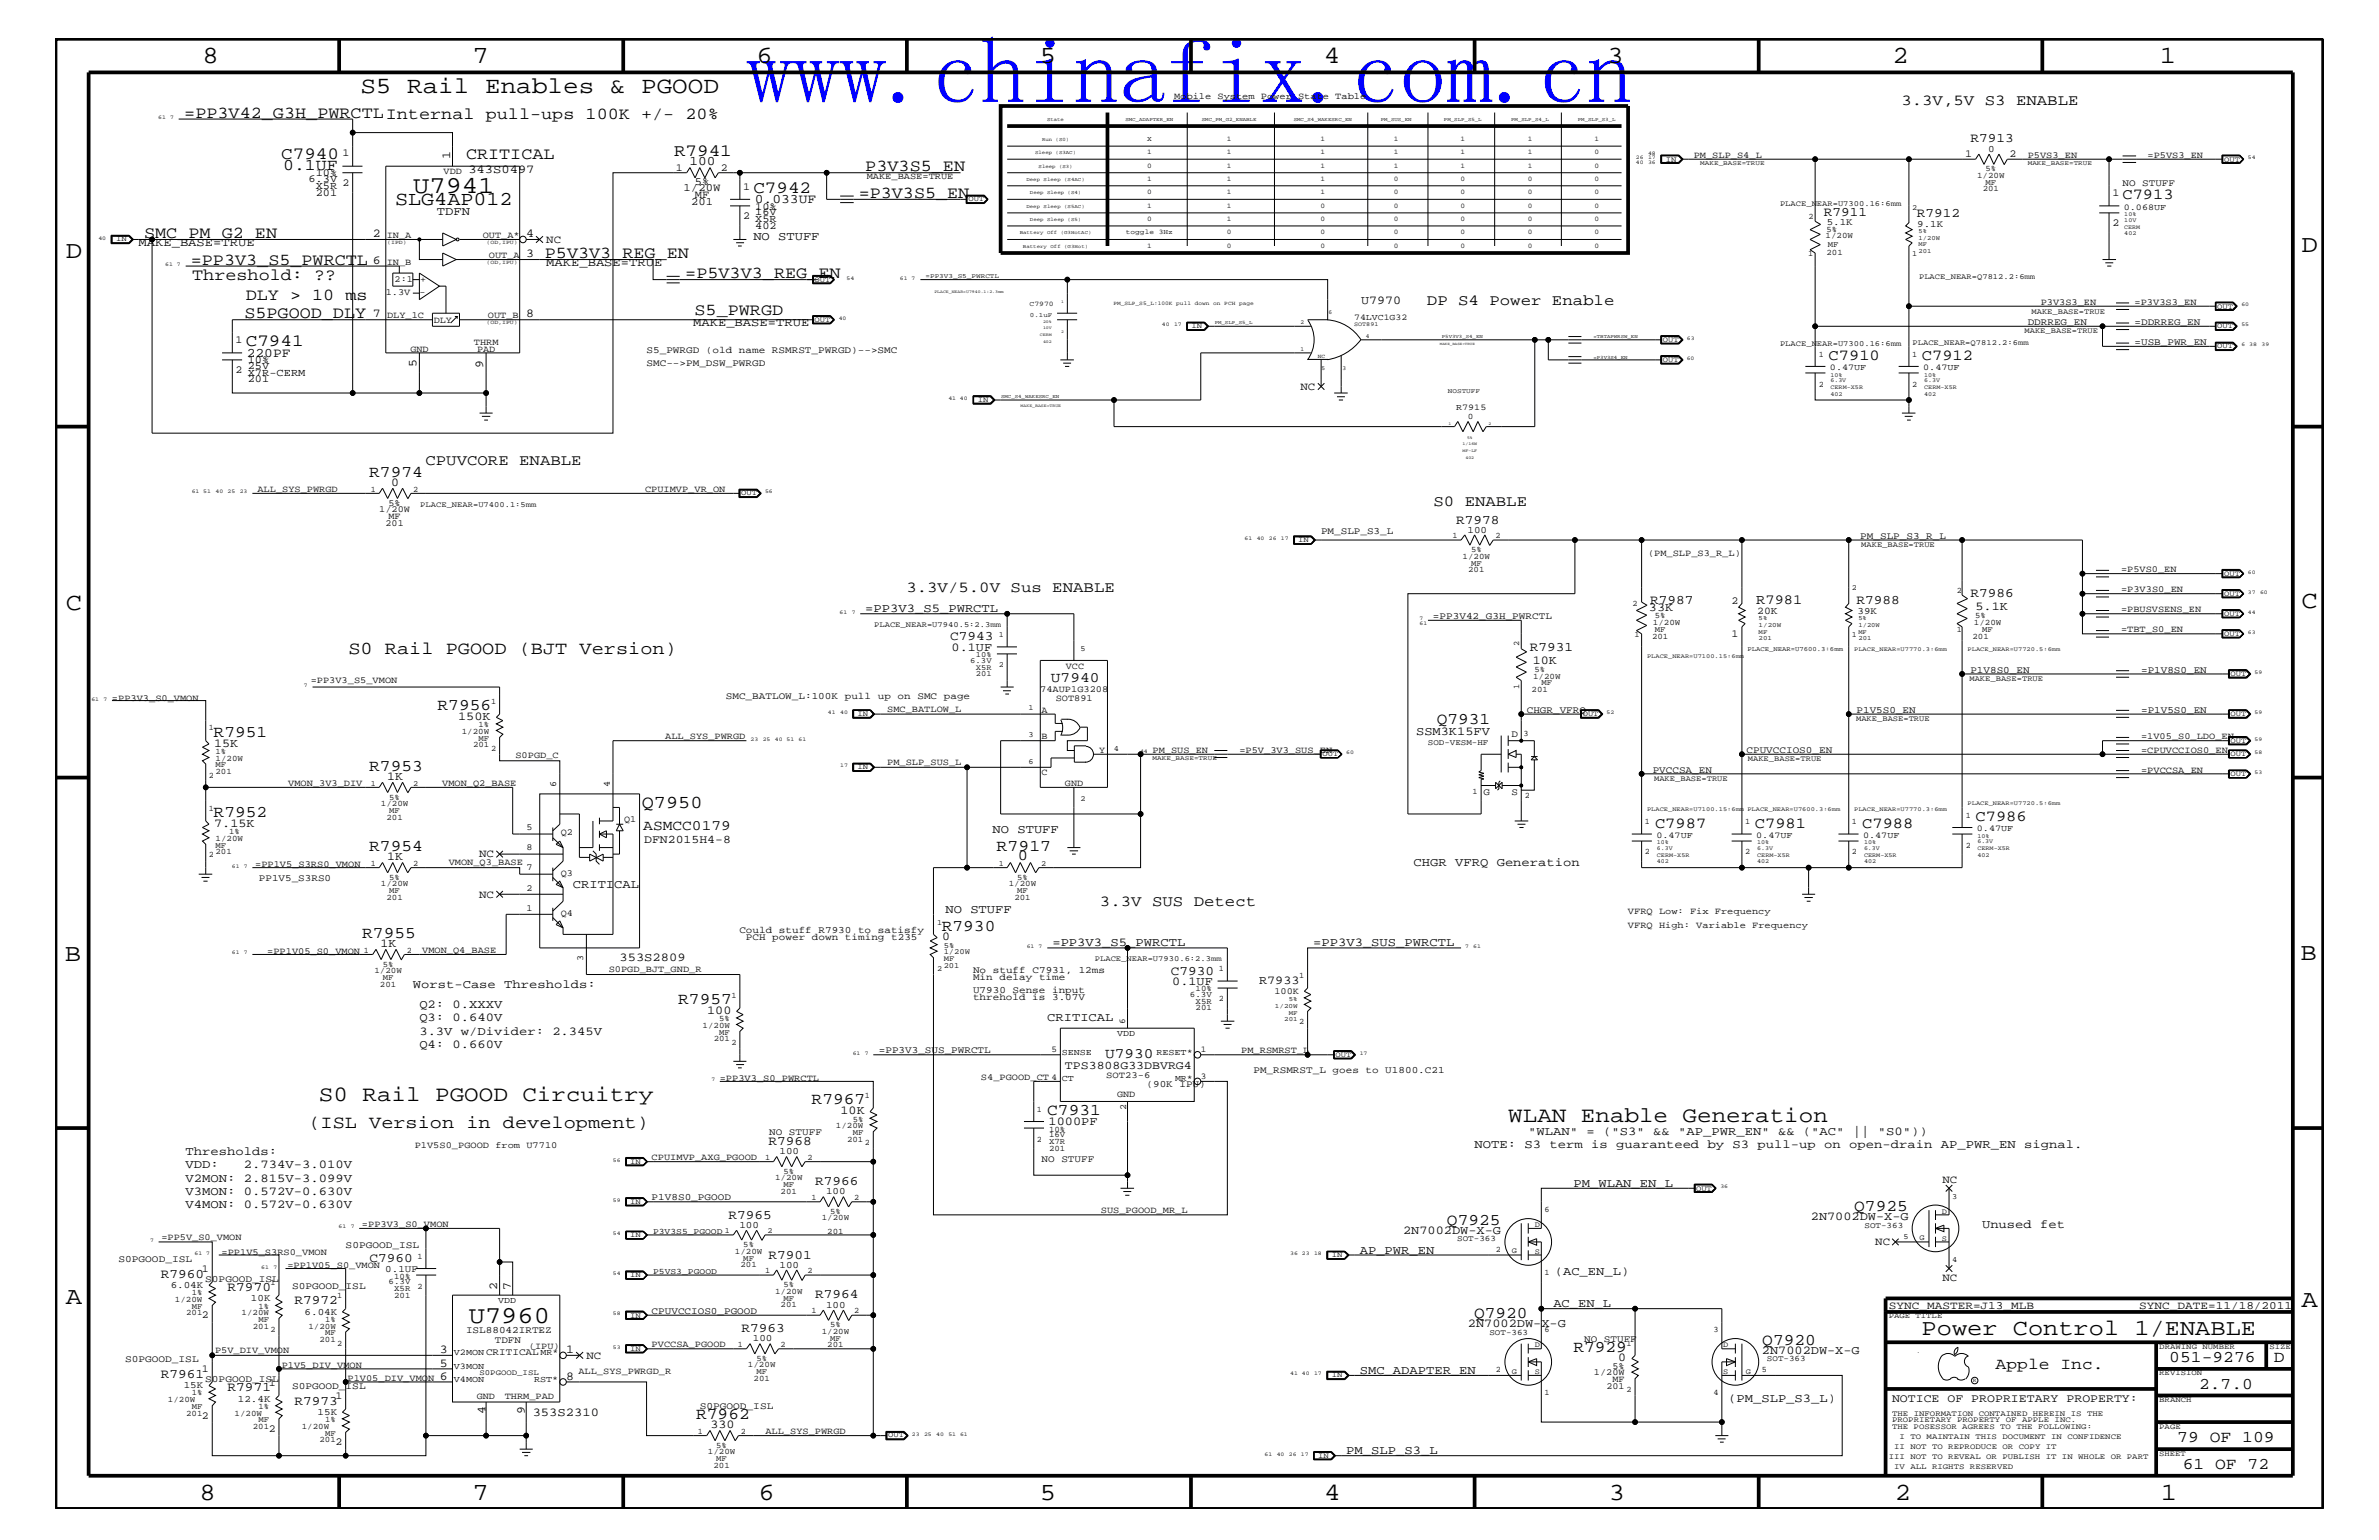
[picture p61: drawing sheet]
<svg xmlns="http://www.w3.org/2000/svg" width="432mm" height="279mm" viewBox="0 0 432 279" stroke-linecap="round" stroke-linejoin="round" font-family="sans-serif">
<defs><g id="words">
<text font-size="16.9" fill="#00f" x="135.5" y="18.7">www.chinafix.com.cn</text>
<g font-size="4.5">
<text x="36.7" y="11.5">8</text>
<text x="85.8" y="11.5">7</text>
<text x="137.3" y="11.5">6</text>
<text x="188.7" y="11.5">5</text>
<text x="240.3" y="11.5">4</text>
<text x="291.8" y="11.5">3</text>
<text x="343.5" y="11.5">2</text>
<text x="392" y="11.5">1</text>
<text x="11.9" y="46.8">D</text>
<text x="417.7" y="45.7">D</text>
<text x="11.9" y="110.6">C</text>
<text x="417.7" y="110.3">C</text>
<text x="11.8" y="174.3">B</text>
<text x="417.6" y="174.2">B</text>
<text x="11.9" y="236.7">A</text>
<text x="417.7" y="237.1">A</text>
<text x="36.2" y="272.1">8</text>
<text x="85.8" y="272.1">7</text>
<text x="137.7" y="272.1">6</text>
<text x="188.7" y="272.1">5</text>
<text x="240.4" y="272.1">4</text>
<text x="292" y="272.1">3</text>
<text x="343.9" y="272.1">2</text>
<text x="392.2" y="272.1">1</text>
</g>
<g font-size="4.4">
<text x="75" y="35">U7941</text>
<text x="85.1" y="240.1">U7960</text>
</g>
<text font-size="4.2" x="65.4" y="16.8">S5 Rail Enables &amp; PGOOD</text>
<text font-size="4.1" x="348.8" y="242.3">Power Control 1/ENABLE</text>
<g font-size="4">
<text x="57.9" y="199.8">S0 Rail PGOOD Circuitry</text>
<text x="273.8" y="203.5">WLAN Enable Generation</text>
</g>
<text font-size="3.6" x="71.7" y="37.3">SLG4AP012</text>
<g font-size="3.3">
<text x="63.2" y="118.6">S0 Rail PGOOD (BJT Version)</text>
<text x="116.5" y="146.7">Q7950</text>
<text x="56" y="204.7">(ISL Version in development)</text>
</g>
<g font-size="3.1">
<text x="51.1" y="28.9">C7940</text>
<text x="122.3" y="28.3">R7941</text>
<text x="136.7" y="35">C7942</text>
<text x="44.6" y="62.9">C7941</text>
</g>
<g font-size="3">
<text x="33.4" y="21.4">=PP3V42_G3H_PWRCTLInternal pull-ups 100K +/- 20%</text>
<text x="84.6" y="28.9">CRITICAL</text>
<text x="51.4" y="30.8">0.1UF</text>
<text x="155.9" y="35.9">=P3V3S5_EN</text>
<text x="157.1" y="31.1">P3V3S5_EN</text>
<text x="26.2" y="43.2">SMC_PM_G2_EN</text>
<text x="98.9" y="46.8">P5V3V3_REG_EN</text>
<text x="34.6" y="48">=PP3V3_S5_PWRCTL</text>
<text x="34.9" y="50.7">Threshold: ??</text>
<text x="124.4" y="50.5">=P5V3V3_REG_EN</text>
<text x="44.4" y="57.8">S5PGOOD_DLY</text>
<text x="44.6" y="54.4">DLY &gt; 10 ms</text>
<text x="126.1" y="57.1">S5_PWRGD</text>
<text x="67" y="86.5">R7974</text>
<text x="79.4" y="128.8">R7956</text>
<text x="260.8" y="131.3">Q7931</text>
<text x="38.8" y="133.6">R7951</text>
<text x="67" y="139.8">R7953</text>
<text x="38.8" y="148.2">R7952</text>
<text x="67" y="154.4">R7954</text>
<text x="180.9" y="154.4">R7917</text>
<text x="65.7" y="170.1">R7955</text>
<text x="170.9" y="168.9">R7930</text>
<text x="123.1" y="182.1">R7957</text>
<text x="147.3" y="200.3">R7967</text>
<text x="190.1" y="202.3">C7931</text>
<text x="336.5" y="219.7">Q7925</text>
<text x="262.6" y="222.2">Q7925</text>
<text x="267.5" y="239.1">Q7920</text>
<text x="285.6" y="245.2">R7929</text>
<text x="319.9" y="244">Q7920</text>
<text x="362.2" y="248.4">Apple Inc.</text>
<text x="393.7" y="247.1">051-9276</text>
<text x="399.2" y="252">2.7.0</text>
<text x="412.7" y="247.1">D</text>
<text x="126.4" y="257.4">R7962</text>
<text x="395.2" y="261.6">79 OF 109</text>
<text x="396.2" y="266.6">61 OF 72</text>
</g>
<g font-size="2.8">
<text x="345.1" y="19">3.3V,5V S3 ENABLE</text>
<text x="385.2" y="36.2">C7913</text>
<text x="259" y="55.3">DP S4 Power Enable</text>
<text x="331.9" y="65.3">C7910</text>
<text x="348.8" y="65.3">C7912</text>
<text x="77.2" y="84.4">CPUVCORE ENABLE</text>
<text x="260.2" y="91.7">S0 ENABLE</text>
<text x="164.5" y="107.5">3.3V/5.0V Sus ENABLE</text>
<text x="358.6" y="149">C7986</text>
<text x="300.4" y="150.1">C7987</text>
<text x="318.5" y="150.1">C7981</text>
<text x="338" y="150.1">C7988</text>
<text x="184.7" y="156.1">0</text>
<text x="199.6" y="164.5">3.3V SUS Detect</text>
</g>
<g font-size="2.6">
<text x="190.8" y="123.8">U7940</text>
<text x="116.8" y="150.6">ASMCC0179</text>
<text x="200.6" y="192">U7930</text>
</g>
<text font-size="2.5" x="318.8" y="109.7">R7981</text>
<g font-size="2.4">
<text x="357.7" y="25.9">R7913</text>
<text x="125.1" y="30">100</text>
<text x="137" y="36.8">0.033UF</text>
<text x="331" y="39.2">R7911</text>
<text x="347.9" y="39.3">R7912</text>
<text x="44.8" y="64.7">220PF</text>
<text x="264.3" y="95">R7978</text>
<text x="299.5" y="109.5">R7987</text>
<text x="337" y="109.7">R7988</text>
<text x="357.7" y="108.3">R7986</text>
<text x="172.5" y="116.2">C7943</text>
<text x="277.7" y="118.1">R7931</text>
<text x="212.5" y="176.8">C7930</text>
<text x="139.5" y="207.7">R7968</text>
<text x="148" y="215">R7966</text>
<text x="132.2" y="221.1">R7965</text>
<text x="29.2" y="231.8">R7960</text>
<text x="67.1" y="229">C7960</text>
<text x="139.5" y="228.4">R7901</text>
<text x="41.3" y="234.3">R7970</text>
<text x="53.4" y="236.7">R7972</text>
<text x="148" y="235.6">R7964</text>
<text x="134.6" y="241.7">R7963</text>
<text x="29.2" y="250">R7961</text>
<text x="41.3" y="252.4">R7971</text>
<text x="53.4" y="254.9">R7973</text>
</g>
<g font-size="2.2">
<text x="81.7" y="28.9" transform="rotate(-90 81.7 28.9)">1</text>
<text x="85" y="31.4">343S0497</text>
<text x="79.3" y="39">TDFN</text>
<text x="25.1" y="44.6">MAKE_BASE=TRUE</text>
<text x="67.6" y="43">2</text>
<text x="67.6" y="47.9">6</text>
<text x="95.5" y="46.6">3</text>
<text x="95.5" y="43">4</text>
<text x="136.7" y="43.5">NO STUFF</text>
<text x="99.1" y="48.3">MAKE_BASE=TRUE</text>
<text x="67.6" y="57.5">7</text>
<text x="95.5" y="57.5">8</text>
<text x="125.8" y="59.2">MAKE_BASE=TRUE</text>
<text x="247.1" y="55.1">U7970</text>
<text x="75.6" y="66.7" transform="rotate(-90 75.6 66.7)">5</text>
<text x="87.7" y="66.7" transform="rotate(-90 87.7 66.7)">9</text>
<text x="71" y="88.2">0</text>
<text x="157.1" y="111.1">=PP3V3_S5_PWRCTL</text>
<text x="299.3" y="110.9">33K</text>
<text x="358.6" y="110.7">5.1K</text>
<text x="172.7" y="118.1">0.1UF</text>
<text x="278.2" y="120.5">10K</text>
<text x="83.1" y="130.7">150K</text>
<text x="38.9" y="135.5">15K</text>
<text x="257" y="133.3">SSM3K15FV</text>
<text x="70.3" y="141.5">1K</text>
<text x="38.9" y="150.1">7.15K</text>
<text x="180.2" y="151.2">NO STUFF</text>
<text x="70.3" y="156.1">1K</text>
<text x="104" y="161.1">CRITICAL</text>
<text x="256.5" y="157.2">CHGR VFRQ Generation</text>
<text x="171.6" y="165.7">NO STUFF</text>
<text x="69.1" y="171.8">1K</text>
<text x="171" y="170.6">0</text>
<text x="191" y="171.6">=PP3V3_S5_PWRCTL</text>
<text x="238.3" y="171.6">=PP3V3_SUS_PWRCTL</text>
<text x="74.9" y="179.3">Worst-Case Thresholds:</text>
<text x="112.4" y="174.4">353S2809</text>
<text x="212.8" y="178.7">0.1UF</text>
<text x="228.5" y="178.5">R7933</text>
<text x="76.1" y="182.9">Q2: 0.XXXV</text>
<text x="76.1" y="185.3">Q3: 0.640V</text>
<text x="128.4" y="184">100</text>
<text x="190.1" y="185.3">CRITICAL</text>
<text x="76.1" y="187.7">3.3V w/Divider: 2.345V</text>
<text x="76.1" y="190.2">Q4: 0.660V</text>
<text x="152.6" y="202.1">10K</text>
<text x="33.7" y="209.6">Thresholds:</text>
<text x="190.3" y="204.1">1000PF</text>
<text x="267.6" y="208.3">NOTE: S3 term is guaranteed by S3 pull-up on open-drain AP_PWR_EN signal.</text>
<text x="277.4" y="205.9">&quot;WLAN&quot; = (&quot;S3&quot; &amp;&amp; &quot;AP_PWR_EN&quot; &amp;&amp; (&quot;AC&quot; || &quot;S0&quot;))</text>
<text x="33.7" y="214.4">V2MON: 2.815V-3.099V</text>
<text x="33.7" y="211.9">VDD:</text>
<text x="44.3" y="211.9">2.734V-3.010V</text>
<text x="285.6" y="215.3">PM_WLAN_EN_L</text>
<text x="33.7" y="219.2">V4MON: 0.572V-0.630V</text>
<text x="33.7" y="216.9">V3MON: 0.572V-0.630V</text>
<text x="328.7" y="221.4">2N7002DW-X-G</text>
<text x="246.8" y="227.5">AP_PWR_EN</text>
<text x="254.7" y="223.9">2N7002DW-X-G</text>
<text x="359.7" y="222.9">Unused fet</text>
<text x="282.2" y="231.3">(AC_EN_L)</text>
<text x="90.3" y="234" transform="rotate(-90 90.3 234)">2</text>
<text x="92.7" y="234" transform="rotate(-90 92.7 234)">7</text>
<text x="281.9" y="237.2">AC_EN_L</text>
<text x="79.8" y="245.6">3</text>
<text x="102.8" y="245.6">1</text>
<text x="266.4" y="240.8">2N7002DW-X-G</text>
<text x="319.8" y="245.6">2N7002DW-X-G</text>
<text x="79.8" y="248">5</text>
<text x="79.8" y="250.4">6</text>
<text x="102.8" y="250.4">8</text>
<text x="246.8" y="249.3">SMC_ADAPTER_EN</text>
<text x="293.7" y="247">0</text>
<text x="88.1" y="256.6" transform="rotate(-90 88.1 256.6)">4</text>
<text x="95.2" y="256.6" transform="rotate(-90 95.2 256.6)">9</text>
<text x="96.7" y="256.8">353S2310</text>
<text x="313.7" y="254.4">(PM_SLP_S3_L)</text>
<text x="128.9" y="259.1">330</text>
<text x="244.3" y="263.8">PM_SLP_S3_L</text>
</g>
<g font-size="2.1">
<text x="116.9" y="152.9">DFN2015H4-8</text>
<text x="193.3" y="193.9">TPS3808G33DBVRG4</text>
<text x="343.4" y="254.4">NOTICE OF PROPRIETARY PROPERTY:</text>
</g>
<g font-size="2">
<text x="124.1" y="34.7">1/20W</text>
<text x="126.1" y="35.9">MF</text>
<text x="126.1" y="33.6">5%</text>
<text x="125.4" y="37.2">201</text>
<text x="99.1" y="44.1">NC</text>
<text x="236.1" y="70.7">NC</text>
<text x="87" y="155.6">NC</text>
<text x="87" y="162.8">NC</text>
<text x="352.6" y="214.7">NC</text>
<text x="340.4" y="225.9">NC</text>
<text x="352.6" y="232.4">NC</text>
<text x="342.8" y="237.4">SYNC_MASTER=J13_MLB</text>
<text x="388.3" y="237.4">SYNC_DATE=11/18/2011</text>
<text x="106.4" y="246.5">NC</text>
</g>
<g font-size="1.9">
<text x="62.1" y="28.3">1</text>
<text x="356.7" y="28.6">1</text>
<text x="364.7" y="28.6">2</text>
<text x="56" y="33">6.3V</text>
<text x="57.3" y="35.5">201</text>
<text x="57.3" y="31.9">10%</text>
<text x="57.3" y="34.2">X5R</text>
<text x="62.1" y="33.7">2</text>
<text x="122.7" y="31">1</text>
<text x="130.8" y="31">2</text>
<text x="134.9" y="34.4">1</text>
<text x="383.5" y="35.6">1</text>
<text x="134.9" y="39.8">2</text>
<text x="137.1" y="40.3">X5R</text>
<text x="137.1" y="41.5">402</text>
<text x="137.1" y="38">10%</text>
<text x="137.1" y="39.1">16V</text>
<text x="383.5" y="41">2</text>
<text x="42.8" y="62.3">1</text>
<text x="45" y="65.9">10%</text>
<text x="42.8" y="67.7">2</text>
<text x="45" y="68.2">X7R-CERM</text>
<text x="45" y="69.4">201</text>
<text x="45" y="67">25V</text>
<text x="314.3" y="109.5">2</text>
<text x="318.9" y="111.4">20K</text>
<text x="314.3" y="115.6">1</text>
<text x="36.7" y="230.7">1</text>
<text x="36.7" y="239.2">2</text>
<text x="36.7" y="248.9">1</text>
<text x="48.8" y="251.4">1</text>
<text x="36.7" y="257.4">2</text>
<text x="60.9" y="253.8">1</text>
<text x="48.8" y="259.9">2</text>
<text x="60.9" y="262.2">2</text>
</g>
<g font-size="1.8">
<text x="360.8" y="27.5">0</text>
<text x="385.2" y="33.7">NO STUFF</text>
<text x="331.6" y="40.8">5.1K</text>
<text x="348" y="41.2">9.1K</text>
<text x="368" y="59">DDRREG_EN</text>
<text x="387.4" y="59">=DDRREG_EN</text>
<text x="117.3" y="64">S5_PWRGD (old name RSMRST_PWRGD)--&gt;SMC</text>
<text x="387.4" y="62.6">=USB_PWR_EN</text>
<text x="117.3" y="66.5">SMC--&gt;PM_DSW_PWRGD</text>
<text x="239.8" y="96.8">PM_SLP_S3_L</text>
<text x="266.4" y="96.7">100</text>
<text x="337.7" y="97.8">PM_SLP_S3_R_L</text>
<text x="260.1" y="112.3">=PP3V42_G3H_PWRCTL</text>
<text x="337.1" y="111.4">39K</text>
<text x="357.6" y="122">P1V8S0_EN</text>
<text x="388.6" y="122">=P1V8S0_EN</text>
<text x="131.7" y="126.9">SMC_BATLOW_L:100K pull up on SMC page</text>
<text x="277.1" y="129.3">CHGR_VFRQ</text>
<text x="337" y="129.3">P1V5S0_EN</text>
<text x="388.6" y="129.3">=P1V5S0_EN</text>
<text x="274.3" y="133.6">D</text>
<text x="317" y="136.6">CPUVCCIOS0_EN</text>
<text x="300" y="140.2">PVCCSA_EN</text>
<text x="269.2" y="144.2">G</text>
<text x="274.3" y="144.2">S</text>
<text x="47" y="159.9">PP1V5_S3RS0</text>
<text x="134.2" y="169.3">Could stuff R7930 to satisfy</text>
<text x="135.4" y="170.5">PCH power down timing t235</text>
<text x="176.6" y="177.7">Min delay time</text>
<text x="176.6" y="176.6">No stuff C7931, 12ms</text>
<text x="176.6" y="180.2">U7930 Sense input</text>
<text x="176.6" y="181.4">threhold is 3.07V</text>
<text x="159.5" y="191.1">=PP3V3_SUS_PWRCTL</text>
<text x="208.1" y="197.2">(90K IPU)</text>
<text x="227.5" y="194.8">PM_RSMRST_L goes to U1800.C21</text>
<text x="139.6" y="205.9">NO STUFF</text>
<text x="141.5" y="209.4">100</text>
<text x="189.1" y="210.8">NO STUFF</text>
<text x="118.3" y="217.8">P1V8S0_PGOOD</text>
<text x="149.9" y="216.7">100</text>
<text x="62.7" y="226.5">S0PGOOD_ISL</text>
<text x="134.2" y="222.8">100</text>
<text x="21.5" y="229">S0PGOOD_ISL</text>
<text x="31" y="233.7">6.04K</text>
<text x="37.3" y="232.6">S0PGOOD_ISL</text>
<text x="53" y="233.8">S0PGOOD_ISL</text>
<text x="69.9" y="230.7">0.1UF</text>
<text x="141.5" y="230.1">100</text>
<text x="45.6" y="236.1">10K</text>
<text x="55.3" y="238.5">6.04K</text>
<text x="118.3" y="238.4">CPUVCCIOS0_PGOOD</text>
<text x="149.9" y="237.3">100</text>
<text x="84.6" y="241.9">ISL88042IRTEZ</text>
<text x="89.8" y="243.6">TDFN</text>
<text x="136.7" y="243.4">100</text>
<text x="287.5" y="243.5">NO STUFF</text>
<text x="22.7" y="247.1">S0PGOOD_ISL</text>
<text x="33.4" y="251.8">15K</text>
<text x="37.3" y="250.7">S0PGOOD_ISL</text>
<text x="53" y="252">S0PGOOD_ISL</text>
<text x="43.2" y="254.3">12.4K</text>
<text x="57.7" y="256.7">15K</text>
<text x="127" y="255.6">S0PGOOD_ISL</text>
</g>
<g font-size="1.7">
<text x="213.1" y="18">Mobile System Power State Table</text>
<text x="307.4" y="28.6">PM_SLP_S4_L</text>
<text x="368" y="28.6">P5VS3_EN</text>
<text x="389.8" y="28.6">=P5VS3_EN</text>
<text x="80.5" y="31.6">VDD</text>
<text x="157.3" y="32.5">MAKE_BASE=TRUE</text>
<text x="70.2" y="43.2">IN_A</text>
<text x="87.6" y="43.2">OUT_A*</text>
<text x="88.7" y="46.8">OUT_A</text>
<text x="70" y="53.5">1.3V</text>
<text x="70.2" y="48">IN_B</text>
<text x="71.6" y="51.3">2:1</text>
<text x="76.1" y="53.5">-</text>
<text x="76.3" y="51.2">+</text>
<text x="70.3" y="57.8">DLY_1C</text>
<text x="78.7" y="58.5">DLY</text>
<text x="88.6" y="57.8">OUT_B</text>
<text x="370.4" y="55.3">P3V3S3_EN</text>
<text x="387.4" y="55.3">=P3V3S3_EN</text>
<text x="74.5" y="63.9">GND</text>
<text x="86" y="62.6">THRM</text>
<text x="86.6" y="63.9">PAD</text>
<text x="46.7" y="89.3">ALL_SYS_PWRGD</text>
<text x="117.1" y="89.3">CPUIMVP_VR_ON</text>
<text x="68.8" y="92.9">1/20W</text>
<text x="70" y="95.4">201</text>
<text x="70.5" y="94.2">MF</text>
<text x="70.5" y="91.7">5%</text>
<text x="299.1" y="100.9">(PM_SLP_S3_R_L)</text>
<text x="385" y="107.5">=P3V3S0_EN</text>
<text x="385" y="103.8">=P5VS0_EN</text>
<text x="385" y="111.1">=PBUSVSENS_EN</text>
<text x="385" y="114.8">=TBT_S0_EN</text>
<text x="56.4" y="123.9">=PP3V3_S5_VMON</text>
<text x="188.8" y="125.5">74AUP1G3208</text>
<text x="193.5" y="121.4">VCC</text>
<text x="20.3" y="127.1">=PP3V3_S0_VMON</text>
<text x="161" y="129.2">SMC_BATLOW_L</text>
<text x="189.1" y="129.3">A</text>
<text x="191.6" y="127.1">SOT891</text>
<text x="93.6" y="137.6">S0PGD_C</text>
<text x="120.7" y="134.1">ALL_SYS_PWRGD</text>
<text x="189.1" y="134.1">B</text>
<text x="199.5" y="136.7">Y</text>
<text x="209.2" y="136.6">PM_SUS_EN</text>
<text x="225" y="136.6">=P5V_3V3_SUS_EN</text>
<text x="388.6" y="134.1">=1V05_S0_LDO_EN</text>
<text x="388.6" y="136.6">=CPUVCCIOS0_EN</text>
<text x="52.3" y="142.5">VMON_3V3_DIV</text>
<text x="80.3" y="142.5">VMON_Q2_BASE</text>
<text x="100.9" y="142.9" transform="rotate(-90 100.9 142.9)">6</text>
<text x="110.7" y="142.9" transform="rotate(-90 110.7 142.9)">4</text>
<text x="161" y="138.9">PM_SLP_SUS_L</text>
<text x="189.1" y="140.7">C</text>
<text x="193.3" y="142.5">GND</text>
<text x="388.6" y="140.2">=PVCCSA_EN</text>
<text x="113.3" y="149.2">Q1</text>
<text x="95.6" y="150.7">5</text>
<text x="95.6" y="154.3">8</text>
<text x="101.8" y="151.5">Q2</text>
<text x="46.3" y="157.3">=PP1V5_S3RS0_VMON</text>
<text x="81.5" y="157">VMON_Q3_BASE</text>
<text x="95.6" y="157.9">7</text>
<text x="95.6" y="161.6">2</text>
<text x="101.8" y="158.9">Q3</text>
<text x="95.6" y="165.2">1</text>
<text x="101.8" y="166.1">Q4</text>
<text x="295.5" y="165.9">VFRQ Low: Fix Frequency</text>
<text x="48.5" y="173">=PP1V05_S0_VMON 1</text>
<text x="76.6" y="172.8">VMON_Q4_BASE</text>
<text x="295.5" y="168.3">VFRQ High: Variable Frequency</text>
<text x="105.8" y="174.3" transform="rotate(-90 105.8 174.3)">3</text>
<text x="110.5" y="176.4">S0PGD_BJT_GND_R</text>
<text x="231.3" y="180.4">100K</text>
<text x="225.3" y="191">PM_RSMRST_L</text>
<text x="130.6" y="196.2">=PP3V3_S0_PWRCTL</text>
<text x="178.1" y="195.9">S4_PGOOD_CT 4</text>
<text x="200.8" y="195.5">SOT23-6</text>
<text x="202.8" y="199">GND</text>
<text x="204.4" y="201.5" transform="rotate(-90 204.4 201.5)">2</text>
<text x="75.3" y="208.3">P1V5S0_PGOOD from U7710</text>
<text x="118.3" y="210.5">CPUIMVP_AXG_PGOOD</text>
<text x="199.8" y="220.1">SUS_PGOOD_MR_L</text>
<text x="29.3" y="224.9">=PP5V_S0_VMON</text>
<text x="40.2" y="227.6">=PP1V5_S3RS0_VMON</text>
<text x="65.7" y="222.5">=PP3V3_S0_VMON</text>
<text x="52.2" y="230">=PP1V05_S0_VMON</text>
<text x="39" y="245.6">P5V_DIV_VMON</text>
<text x="96" y="244.7">(IPU)</text>
<text x="118.3" y="244.5">PVCCSA_PGOOD</text>
<text x="51.1" y="248.2">P1V5_DIV_VMON</text>
<text x="63.1" y="250.6">P1V05_DIV_VMON</text>
<text x="105" y="249.3">ALL_SYS_PWRGD_R</text>
<text x="289.3" y="249.5">1/20W</text>
<text x="291.6" y="252">201</text>
<text x="292.7" y="248.4">5%</text>
<text x="292.7" y="250.7">MF</text>
<text x="86.5" y="253.8">GND</text>
<text x="91.6" y="253.8">THRM_PAD</text>
<text x="138.9" y="260.2">ALL_SYS_PWRGD</text>
</g>
<g font-size="1.6">
<text x="385.5" y="38">0.068UF</text>
<text x="245.8" y="58">74LVC1G32</text>
<text x="332.1" y="67.1">0.47UF</text>
<text x="349.1" y="67.1">0.47UF</text>
<text x="264.3" y="74.4">R7915</text>
<text x="300.7" y="152">0.47UF</text>
<text x="318.8" y="152">0.47UF</text>
<text x="338.2" y="152">0.47UF</text>
<text x="358.8" y="150.7">0.47UF</text>
<text x="204.2" y="185.7" transform="rotate(-90 204.2 185.7)">6</text>
<text x="190.8" y="190.9">5</text>
<text x="192.7" y="191.4">SENSE</text>
<text x="202.8" y="188">VDD</text>
<text x="209.9" y="191.4">RESET*</text>
<text x="217.9" y="190.9">1</text>
<text x="192.7" y="196.2">CT</text>
<text x="213.3" y="196.2">MR*</text>
<text x="217.9" y="195.7">3</text>
<text x="90.4" y="236.4">VDD</text>
<text x="82.4" y="245.9">V2MON CRITICAL MR*</text>
<text x="82.4" y="250.7">V4MON</text>
<text x="82.4" y="248.4">V3MON</text>
<text x="96.9" y="250.7">RST*</text>
</g>
<g font-size="1.5">
<text x="358.9" y="32.3">1/20W</text>
<text x="359.9" y="34.7">201</text>
<text x="360.4" y="31.1">5%</text>
<text x="360.4" y="33.6">MF</text>
<text x="328.3" y="39.7">2</text>
<text x="328.2" y="46.5">1</text>
<text x="331.3" y="43.1">1/20W</text>
<text x="331.5" y="46.3">201</text>
<text x="331.5" y="42">5%</text>
<text x="331.8" y="44.7">MF</text>
<text x="330.1" y="64.7">1</text>
<text x="347" y="64.7">1</text>
<text x="330.1" y="70.1">2</text>
<text x="347" y="70.1">2</text>
<text x="266.4" y="76.1">0</text>
<text x="67.3" y="89.2">1</text>
<text x="75" y="89.2">2</text>
<text x="263.7" y="97.6">1</text>
<text x="265.5" y="101.4">1/20W</text>
<text x="267" y="100.2">5%</text>
<text x="271.4" y="97.6">2</text>
<text x="266.5" y="103.8">201</text>
<text x="267" y="102.6">MF</text>
<text x="355.2" y="107.6">2</text>
<text x="296.3" y="110">2</text>
<text x="300" y="113.4">1/20W</text>
<text x="300.4" y="112.2">5%</text>
<text x="358.3" y="113.4">1/20W</text>
<text x="358.5" y="112.2">5%</text>
<text x="275.8" y="117.3" transform="rotate(-90 275.8 117.3)">2</text>
<text x="296.7" y="115.6">1</text>
<text x="299.8" y="115.9">201</text>
<text x="300.4" y="114.7">MF</text>
<text x="355.2" y="114.7">1</text>
<text x="358" y="115.9">201</text>
<text x="359.8" y="114.7">MF</text>
<text x="275.8" y="125" transform="rotate(-90 275.8 125)">1</text>
<text x="278" y="125.5">201</text>
<text x="278.3" y="123.1">1/20W</text>
<text x="278.5" y="121.9">5%</text>
<text x="279.8" y="124.3">MF</text>
<text x="86.9" y="131.9">1%</text>
<text x="89.2" y="127.7">1</text>
<text x="37.9" y="132.5">1</text>
<text x="39.1" y="136.8">1%</text>
<text x="83.8" y="133.2">1/20W</text>
<text x="85.9" y="135.6">201</text>
<text x="86.9" y="134.4">MF</text>
<text x="89.2" y="136.2">2</text>
<text x="259.2" y="135.2">SOD-VESM-HF</text>
<text x="276.5" y="133.5">3</text>
<text x="37.9" y="141.1">2</text>
<text x="39.1" y="140.4">201</text>
<text x="39.1" y="138">1/20W</text>
<text x="39.1" y="139.2">MF</text>
<text x="37.9" y="147.1">1</text>
<text x="69.1" y="146.2">1/20W</text>
<text x="70.1" y="148.7">201</text>
<text x="70.7" y="145.1">5%</text>
<text x="70.7" y="147.5">MF</text>
<text x="267.3" y="144">1</text>
<text x="276.8" y="144.8">2</text>
<text x="298.5" y="149.5">1</text>
<text x="316.7" y="149.5">1</text>
<text x="336.1" y="149.5">1</text>
<text x="356.8" y="148.4">1</text>
<text x="37.9" y="155.6">2</text>
<text x="39.1" y="155">201</text>
<text x="39.1" y="152.6">1/20W</text>
<text x="39.1" y="153.8">MF</text>
<text x="41.6" y="151.3">1%</text>
<text x="298.5" y="155">2</text>
<text x="316.7" y="155">2</text>
<text x="336.1" y="155">2</text>
<text x="356.8" y="153.8">2</text>
<text x="67.3" y="157.1">1</text>
<text x="69.1" y="160.8">1/20W</text>
<text x="70.7" y="159.6">5%</text>
<text x="70.7" y="162">MF</text>
<text x="75" y="157.1">2</text>
<text x="183.1" y="160.8">1/20W</text>
<text x="184.6" y="162">MF</text>
<text x="184.6" y="159.6">5%</text>
<text x="70.1" y="163.3">201</text>
<text x="184.1" y="163.3">201</text>
<text x="73.8" y="172.8">2</text>
<text x="67.9" y="176.6">1/20W</text>
<text x="69" y="179">201</text>
<text x="69.5" y="177.7">MF</text>
<text x="69.5" y="175.4">5%</text>
<text x="217" y="179.9">10%</text>
<text x="221.2" y="176.2">1</text>
<text x="235.8" y="177.4">1</text>
<text x="130.6" y="185.3">5%</text>
<text x="132.8" y="181">1</text>
<text x="216" y="181">6.3V</text>
<text x="217" y="182.1">X5R</text>
<text x="217" y="183.3">201</text>
<text x="221.2" y="181.6">2</text>
<text x="235.8" y="185.9">2</text>
<text x="127.5" y="186.5">1/20W</text>
<text x="129.5" y="188.9">201</text>
<text x="130.6" y="187.7">MF</text>
<text x="132.8" y="189.5">2</text>
<text x="154.8" y="203.5">5%</text>
<text x="157" y="199.2">1</text>
<text x="188.2" y="201.7">1</text>
<text x="151.7" y="204.7">1/20W</text>
<text x="153.8" y="207.1">201</text>
<text x="154.8" y="205.9">MF</text>
<text x="157" y="207.7">2</text>
<text x="188.2" y="207.1">2</text>
<text x="190.4" y="206.4">16V</text>
<text x="190.4" y="207.6">X7R</text>
<text x="190.4" y="205.3">10%</text>
<text x="190.4" y="208.8">201</text>
<text x="138.9" y="210.4">1</text>
<text x="140.7" y="214.2">1/20W</text>
<text x="142.2" y="213">5%</text>
<text x="142.2" y="215.3">MF</text>
<text x="146.6" y="210.4">2</text>
<text x="141.7" y="216.6">201</text>
<text x="147.3" y="217.7">1</text>
<text x="149.1" y="221.4">1/20W</text>
<text x="150.7" y="220.2">5%</text>
<text x="155" y="217.7">2</text>
<text x="280.3" y="219.8">6</text>
<text x="118.5" y="223.9">P3V3S5_PGOOD 1</text>
<text x="133.4" y="227.5">1/20W</text>
<text x="134.9" y="226.3">5%</text>
<text x="150.2" y="223.9">201</text>
<text x="264.5" y="225.2">SOT-363</text>
<text x="271.5" y="227.1">2</text>
<text x="338.4" y="222.8">SOT-363</text>
<text x="49.1" y="233.2">1</text>
<text x="70.5" y="233">6.3V</text>
<text x="71.5" y="232">10%</text>
<text x="75.8" y="228.4">1</text>
<text x="75.8" y="233.8">2</text>
<text x="118.5" y="231.1">P5VS3_PGOOD</text>
<text x="134.4" y="229.9">201</text>
<text x="134.9" y="228.7">MF</text>
<text x="138.9" y="231">1</text>
<text x="142.2" y="233.5">5%</text>
<text x="146.6" y="231">2</text>
<text x="280.3" y="231.3">1</text>
<text x="31.7" y="236.2">1/20W</text>
<text x="33.8" y="238.6">201</text>
<text x="34.8" y="237.4">MF</text>
<text x="34.8" y="235">1%</text>
<text x="43.9" y="238.6">1/20W</text>
<text x="46.9" y="237.4">1%</text>
<text x="46.9" y="239.9">MF</text>
<text x="59" y="239.9">1%</text>
<text x="61.2" y="235.6">1</text>
<text x="71.5" y="235.5">201</text>
<text x="71.5" y="234.3">X5R</text>
<text x="140.7" y="234.7">1/20W</text>
<text x="141.7" y="237.2">201</text>
<text x="142.2" y="236">MF</text>
<text x="147.3" y="238.3">1</text>
<text x="155" y="238.3">2</text>
<text x="45.9" y="241.1">201</text>
<text x="49.1" y="241.7">2</text>
<text x="56" y="241.1">1/20W</text>
<text x="58" y="243.5">201</text>
<text x="59" y="242.3">MF</text>
<text x="61.2" y="244.1">2</text>
<text x="133.9" y="244.4">1</text>
<text x="141.6" y="244.4">2</text>
<text x="149.1" y="242">1/20W</text>
<text x="150.2" y="244.5">201</text>
<text x="150.7" y="240.8">5%</text>
<text x="150.7" y="243.3">MF</text>
<text x="270.3" y="242.2">SOT-363</text>
<text x="280.3" y="241.7">6</text>
<text x="295.2" y="244.1">1</text>
<text x="311" y="241.7">3</text>
<text x="135.8" y="248.1">1/20W</text>
<text x="136.8" y="250.6">201</text>
<text x="137.3" y="246.9">5%</text>
<text x="137.3" y="249.3">MF</text>
<text x="271.5" y="248.9">2</text>
<text x="319.8" y="248.9">5</text>
<text x="320.7" y="247">SOT-363</text>
<text x="30.5" y="254.4">1/20W</text>
<text x="33.8" y="256.8">201</text>
<text x="34.8" y="253.2">1%</text>
<text x="34.8" y="255.6">MF</text>
<text x="42.6" y="256.8">1/20W</text>
<text x="46.9" y="255.6">1%</text>
<text x="280.3" y="253.2">1</text>
<text x="295.2" y="252.6">2</text>
<text x="311" y="253.2">4</text>
<text x="45.9" y="259.3">201</text>
<text x="46.9" y="258">MF</text>
<text x="54.8" y="259.3">1/20W</text>
<text x="58" y="261.6">201</text>
<text x="59" y="260.5">MF</text>
<text x="59" y="258">1%</text>
<text x="126.7" y="260.1">1</text>
<text x="128.5" y="263.8">1/20W</text>
<text x="130" y="262.7">5%</text>
<text x="134.5" y="260.1">2</text>
<text x="129.5" y="266.3">201</text>
<text x="130" y="265">MF</text>
</g>
<g font-size="1.4">
<text x="302.3" y="29.3">IN</text>
<text x="403.7" y="29.3">OUT</text>
<text x="175.8" y="36.5">OUT</text>
<text x="323.1" y="37.4">PLACE_NEAR=U7300.16:6mm</text>
<text x="347" y="38">2</text>
<text x="21.1" y="43.8">IN</text>
<text x="347" y="46.5">1</text>
<text x="147.8" y="51.1">OUT</text>
<text x="348.3" y="50.6">PLACE_NEAR=Q7812.2:6mm</text>
<text x="147.8" y="58.4">OUT</text>
<text x="216.2" y="59.5">IN</text>
<text x="368.7" y="56.9">MAKE_BASE=TRUE</text>
<text x="402.4" y="59.5">OUT</text>
<text x="402.4" y="56">OUT</text>
<text x="301.8" y="62">OUT</text>
<text x="301.8" y="65.6">OUT</text>
<text x="323.1" y="62.8">PLACE_NEAR=U7300.16:6mm</text>
<text x="347.1" y="62.7">PLACE_NEAR=Q7812.2:6mm</text>
<text x="367.5" y="60.4">MAKE_BASE=TRUE</text>
<text x="402.4" y="63.2">OUT</text>
<text x="177.5" y="72.9">IN</text>
<text x="134.5" y="89.9">OUT</text>
<text x="76.3" y="92">PLACE_NEAR=U7400.1:5mm</text>
<text x="235.6" y="98.4">IN</text>
<text x="337.8" y="99.3">MAKE_BASE=TRUE</text>
<text x="336.1" y="107.1">2</text>
<text x="403.7" y="104.4">OUT</text>
<text x="158.7" y="113.8">PLACE_NEAR=U7940.5:2.3mm</text>
<text x="403.7" y="108.1">OUT</text>
<text x="403.7" y="111.7">OUT</text>
<text x="177.1" y="119.2">10%</text>
<text x="181.3" y="115.6">1</text>
<text x="196.1" y="118.1">5</text>
<text x="336.1" y="115.6">1</text>
<text x="403.7" y="115.3">OUT</text>
<text x="176.1" y="120.3">6.3V</text>
<text x="177.1" y="121.5">X5R</text>
<text x="177.1" y="122.7">201</text>
<text x="181.3" y="121">2</text>
<text x="357.5" y="123.6">MAKE_BASE=TRUE</text>
<text x="404.9" y="122.6">OUT</text>
<text x="155.6" y="129.9">IN</text>
<text x="186.7" y="128.9">1</text>
<text x="287.3" y="129.9">OUT</text>
<text x="336.9" y="130.8">MAKE_BASE=TRUE</text>
<text x="404.9" y="129.9">OUT</text>
<text x="186.7" y="133.8">3</text>
<text x="202.2" y="136.2">4</text>
<text x="240" y="137.2">OUT</text>
<text x="404.9" y="137.2">OUT</text>
<text x="404.9" y="134.7">OUT</text>
<text x="67.3" y="142.5">1</text>
<text x="75" y="142.5">2</text>
<text x="155.6" y="139.6">IN</text>
<text x="186.7" y="138.6">6</text>
<text x="300.2" y="141.7">MAKE_BASE=TRUE</text>
<text x="317.2" y="138">MAKE_BASE=TRUE</text>
<text x="404.9" y="140.8">OUT</text>
<text x="196.1" y="145.3">2</text>
<text x="181.3" y="157.1">1</text>
<text x="189" y="157.1">2</text>
<text x="170.1" y="167.8">1</text>
<text x="171.3" y="173.2">1/20W</text>
<text x="171.3" y="172">5%</text>
<text x="170.1" y="176.2">2</text>
<text x="171.3" y="175.6">201</text>
<text x="171.3" y="174.4">MF</text>
<text x="198.7" y="174.4">PLACE_NEAR=U7930.6:2.3mm</text>
<text x="242.4" y="191.7">OUT</text>
<text x="114.4" y="211.1">IN</text>
<text x="114.4" y="218.4">IN</text>
<text x="307.8" y="216">OUT</text>
<text x="352.5" y="220.2">D</text>
<text x="354.3" y="217.5">3</text>
<text x="114.4" y="224.5">IN</text>
<text x="139.3" y="223.7">2</text>
<text x="274.4" y="227.4">G</text>
<text x="278.6" y="222.6">D</text>
<text x="278.6" y="227.5">S</text>
<text x="345.5" y="224.7">5</text>
<text x="348.4" y="224.9">G</text>
<text x="352.5" y="225.1">S</text>
<text x="114.4" y="231.8">IN</text>
<text x="241.7" y="228.1">IN</text>
<text x="354.3" y="229">4</text>
<text x="114.4" y="239">IN</text>
<text x="342.8" y="239.2">PAGE TITLE</text>
<text x="114.4" y="245.1">IN</text>
<text x="278.6" y="244.5">D</text>
<text x="312.8" y="244.5">D</text>
<text x="391.9" y="244.7">DRAWING NUMBER</text>
<text x="411.9" y="244.7">SIZE</text>
<text x="87" y="249.5">S0PGOOD_ISL</text>
<text x="241.7" y="249.9">IN</text>
<text x="274.4" y="249.2">G</text>
<text x="278.6" y="249.3">S</text>
<text x="312.8" y="249.3">S</text>
<text x="316.9" y="249.2">G</text>
<text x="391.9" y="249.5">REVISION</text>
<text x="343.4" y="256.8">THE INFORMATION CONTAINED HEREIN IS THE</text>
<text x="391.9" y="254.4">BRANCH</text>
<text x="161.2" y="260.8">OUT</text>
<text x="343.4" y="258">PROPRIETARY PROPERTY OF APPLE INC.</text>
<text x="343.4" y="259.3">THE POSESSOR AGREES TO THE FOLLOWING:</text>
<text x="343.8" y="262.9">II NOT TO REPRODUCE OR COPY IT</text>
<text x="344.8" y="261.1">I TO MAINTAIN THIS DOCUMENT IN CONFIDENCE</text>
<text x="391.9" y="259.3">PAGE</text>
<text x="239.3" y="264.4">IN</text>
<text x="342.8" y="264.7">III NOT TO REVEAL OR PUBLISH IT IN WHOLE OR PART</text>
<text x="343.8" y="266.6">IV ALL RIGHTS RESERVED</text>
<text x="391.9" y="264.1">SHEET</text>
</g>
<g font-size="1.3">
<text x="208.2" y="25.6">X</text>
<text x="208.2" y="28">1</text>
<text x="222.7" y="25.6">1</text>
<text x="222.7" y="28">1</text>
<text x="239.7" y="28">1</text>
<text x="239.7" y="25.6">1</text>
<text x="253" y="28">1</text>
<text x="253" y="25.6">1</text>
<text x="265.1" y="28">1</text>
<text x="265.1" y="25.6">1</text>
<text x="277.3" y="25.6">1</text>
<text x="277.3" y="28">1</text>
<text x="289.4" y="25.6">1</text>
<text x="289.4" y="28">0</text>
<text x="208.2" y="35.2">0</text>
<text x="208.2" y="30.4">0</text>
<text x="208.2" y="32.9">1</text>
<text x="222.7" y="30.4">1</text>
<text x="222.7" y="35.2">1</text>
<text x="222.7" y="32.9">1</text>
<text x="239.7" y="35.2">1</text>
<text x="239.7" y="32.9">1</text>
<text x="239.7" y="30.4">1</text>
<text x="253" y="30.4">1</text>
<text x="253" y="35.2">0</text>
<text x="253" y="32.9">0</text>
<text x="265.1" y="30.4">1</text>
<text x="265.1" y="35.2">0</text>
<text x="265.1" y="32.9">0</text>
<text x="277.3" y="30.4">1</text>
<text x="277.3" y="35.2">0</text>
<text x="277.3" y="32.9">0</text>
<text x="289.4" y="30.4">0</text>
<text x="289.4" y="35.2">0</text>
<text x="289.4" y="32.9">0</text>
<text x="208.2" y="37.7">1</text>
<text x="208.2" y="40.2">0</text>
<text x="222.7" y="37.7">1</text>
<text x="222.7" y="40.2">1</text>
<text x="239.7" y="40.2">0</text>
<text x="239.7" y="37.7">0</text>
<text x="253" y="37.7">0</text>
<text x="253" y="40.2">0</text>
<text x="265.1" y="37.7">0</text>
<text x="265.1" y="40.2">0</text>
<text x="277.3" y="37.7">0</text>
<text x="277.3" y="40.2">0</text>
<text x="289.4" y="40.2">0</text>
<text x="289.4" y="37.7">0</text>
<text x="204.3" y="42.5">toggle 3Hz</text>
<text x="208.2" y="45">1</text>
<text x="222.7" y="42.5">0</text>
<text x="222.7" y="45">0</text>
<text x="239.7" y="45">0</text>
<text x="239.7" y="42.5">0</text>
<text x="253" y="42.5">0</text>
<text x="253" y="45">0</text>
<text x="265.1" y="45">0</text>
<text x="265.1" y="42.5">0</text>
<text x="277.3" y="42.5">0</text>
<text x="277.3" y="45">0</text>
<text x="289.4" y="45">0</text>
<text x="289.4" y="42.5">0</text>
<text x="186.9" y="55.6">C7970</text>
</g>
<g font-size="1.2">
<text x="308.6" y="30">MAKE_BASE=TRUE</text>
<text x="368" y="30">MAKE_BASE=TRUE</text>
<text x="348.2" y="45.9">201</text>
<text x="348.2" y="44.6">MF</text>
<text x="348.2" y="43.5">1/20W</text>
<text x="348.2" y="42.3">5%</text>
<text x="168" y="50.5">=PP3V3_S5_PWRCTL</text>
<text x="186.9" y="57.4">0.1uF</text>
<text x="262.8" y="71.3">NOSTUFF</text>
<text x="319.2" y="113.7">1/20W</text>
<text x="319.2" y="112.6">5%</text>
<text x="337.3" y="113.7">1/20W</text>
<text x="337.3" y="112.6">5%</text>
<text x="317.2" y="118.1">PLACE_NEAR=U7600.3:6mm</text>
<text x="319.2" y="116.2">201</text>
<text x="319.2" y="115">MF</text>
<text x="337.3" y="116.2">201</text>
<text x="337.3" y="115">MF</text>
<text x="209.2" y="137.9">MAKE_BASE=TRUE</text>
<text x="231.4" y="182.9">1/20W</text>
<text x="233.1" y="185.3">201</text>
<text x="233.9" y="184.1">MF</text>
<text x="233.9" y="181.6">5%</text>
</g>
<g font-size="1.1">
<text x="385.6" y="40.3">10V</text>
<text x="385.6" y="39.2">10%</text>
<text x="385.6" y="41.5">CERM</text>
<text x="385.6" y="42.7">402</text>
<text x="236.1" y="58.9">2</text>
<text x="241.1" y="56.9">6</text>
<text x="245.8" y="59.2">SOT891</text>
<text x="236.1" y="63.7">1</text>
<text x="247.9" y="61.4">4</text>
<text x="239.9" y="67.1">5</text>
<text x="243.7" y="67.1">3</text>
<text x="332.2" y="71.8">402</text>
<text x="332.2" y="70.6">CERM-X5R</text>
<text x="332.2" y="69.4">6.3V</text>
<text x="332.2" y="68.4">10%</text>
<text x="349.2" y="70.6">CERM-X5R</text>
<text x="349.2" y="68.4">10%</text>
<text x="349.2" y="71.8">402</text>
<text x="349.2" y="69.4">6.3V</text>
<text x="299" y="119.3">PLACE_NEAR=U7100.15:6mm</text>
<text x="336.5" y="118.1">PLACE_NEAR=U7770.3:6mm</text>
<text x="357.1" y="118.1">PLACE_NEAR=U7720.5:6mm</text>
<text x="299" y="147.2">PLACE_NEAR=U7100.15:6mm PLACE_NEAR=U7600.3:6mm</text>
<text x="336.5" y="147.2">PLACE_NEAR=U7770.3:6mm</text>
<text x="357.1" y="146">PLACE_NEAR=U7720.5:6mm</text>
<text x="300.7" y="155.5">CERM-X5R</text>
<text x="300.7" y="154.3">6.3V</text>
<text x="300.7" y="153.2">10%</text>
<text x="318.9" y="155.5">CERM-X5R</text>
<text x="318.9" y="153.2">10%</text>
<text x="318.9" y="154.3">6.3V</text>
<text x="338.3" y="155.5">CERM-X5R</text>
<text x="338.3" y="154.3">6.3V</text>
<text x="338.3" y="153.2">10%</text>
<text x="358.9" y="152">10%</text>
<text x="358.9" y="154.3">CERM-X5R</text>
<text x="358.9" y="155.5">402</text>
<text x="358.9" y="153">6.3V</text>
<text x="300.7" y="156.7">402</text>
<text x="318.9" y="156.7">402</text>
<text x="338.3" y="156.7">402</text>
</g>
<g font-size="1">
<text x="28.7" y="21.6">61</text>
<text x="30.9" y="21.6">7</text>
<text x="296.9" y="28.9">26</text>
<text x="296.9" y="29.8">40</text>
<text x="299.1" y="28.9">17</text>
<text x="299.1" y="29.8">36</text>
<text x="299.1" y="28.1">48</text>
<text x="408" y="28.9">54</text>
<text x="17.9" y="43.5">40</text>
<text x="70.3" y="44.3">(IPD)</text>
<text x="88.3" y="47.9">(OD,IPU)</text>
<text x="88.3" y="44.3">(OD,IPU)</text>
<text x="30" y="48.3">61 7</text>
<text x="153.7" y="50.7">54</text>
<text x="163.3" y="50.7">61 7</text>
<text x="88.3" y="58.9">(OD,IPU)</text>
<text x="152.2" y="58">40</text>
<text x="202.1" y="55.3">PM_SLP_S5_L:100K pull down on PCH page</text>
<text x="210.9" y="59.2">40</text>
<text x="213.1" y="59.2">17</text>
<text x="406.8" y="59.2">55</text>
<text x="406.8" y="55.6">60</text>
<text x="239.2" y="64.9">NC</text>
<text x="306.2" y="65.3">60</text>
<text x="306.2" y="61.7">63</text>
<text x="406.8" y="62.9">6</text>
<text x="408.3" y="62.9">38</text>
<text x="410.5" y="62.9">39</text>
<text x="172.1" y="72.6">41 40</text>
<text x="34.8" y="89.5">61 51</text>
<text x="39.1" y="89.5">40</text>
<text x="41.3" y="89.5">25</text>
<text x="43.5" y="89.5">23</text>
<text x="138.9" y="89.5">56</text>
<text x="225.9" y="98">61</text>
<text x="228.1" y="98">40</text>
<text x="230.3" y="98">26</text>
<text x="232.5" y="98">17</text>
<text x="408" y="104.1">60</text>
<text x="408" y="107.7">37</text>
<text x="410.2" y="107.7">60</text>
<text x="152.4" y="111.4">61</text>
<text x="154.6" y="111.4">7</text>
<text x="257.6" y="113.4">61</text>
<text x="257.6" y="112.6">7</text>
<text x="408" y="111.4">44</text>
<text x="408" y="115">63</text>
<text x="55.1" y="124.7">7</text>
<text x="409.2" y="122.3">59</text>
<text x="16.6" y="127.1">61</text>
<text x="18.8" y="127.1">7</text>
<text x="150.3" y="129.6">41</text>
<text x="152.5" y="129.6">40</text>
<text x="291.6" y="129.6">52</text>
<text x="409.2" y="129.6">59</text>
<text x="136.2" y="134.4">23</text>
<text x="138.4" y="134.4">25</text>
<text x="140.6" y="134.4">40 51</text>
<text x="144.9" y="134.4">61</text>
<text x="206.9" y="136.6">44</text>
<text x="244.4" y="136.8">60</text>
<text x="409.2" y="134.4">59</text>
<text x="409.2" y="136.8">58</text>
<text x="152.5" y="139.2">17</text>
<text x="409.2" y="140.4">53</text>
<text x="42.1" y="157.4">61</text>
<text x="44.3" y="157.4">7</text>
<text x="42.1" y="173.2">61</text>
<text x="44.3" y="173.2">7</text>
<text x="186.4" y="172">61 7</text>
<text x="265.9" y="172">7</text>
<text x="267.4" y="172">61</text>
<text x="154.8" y="191.4">61</text>
<text x="157" y="191.4">7</text>
<text x="246.8" y="191.4">17</text>
<text x="129.1" y="196.2">7</text>
<text x="111.3" y="210.8">56</text>
<text x="312.3" y="215.6">36</text>
<text x="111.3" y="218">59</text>
<text x="27.3" y="225.3">7</text>
<text x="35.3" y="227.7">61 7</text>
<text x="61.5" y="222.9">61</text>
<text x="63.7" y="222.9">7</text>
<text x="111.3" y="224.1">54</text>
<text x="234.2" y="227.7">36 23</text>
<text x="238.5" y="227.7">18</text>
<text x="47.4" y="230.2">61</text>
<text x="49.6" y="230.2">7</text>
<text x="111.3" y="231.3">54</text>
<text x="111.3" y="238.6">58</text>
<text x="111.3" y="244.7">53</text>
<text x="234.2" y="249.5">41 40</text>
<text x="238.5" y="249.5">17</text>
<text x="358.1" y="250.7">R</text>
<text x="165.5" y="260.5">23</text>
<text x="167.7" y="260.5">25</text>
<text x="169.9" y="260.5">40</text>
<text x="172.1" y="260.5">51 61</text>
<text x="229.5" y="264.1">61</text>
<text x="231.7" y="264.1">40</text>
<text x="233.9" y="264.1">26</text>
<text x="236.1" y="264.1">17</text>
</g>
<g font-size=".9">
<text x="190.1" y="22">State</text>
<text x="204.3" y="22">SMC_ADAPTER_EN</text>
<text x="218.1" y="22">SMC_PM_G2_ENABLE</text>
<text x="234.8" y="22">SMC_S4_WAKESRC_EN</text>
<text x="250.6" y="22">PM_SUS_EN</text>
<text x="262.1" y="22">PM_SLP_S5_L</text>
<text x="274.3" y="22">PM_SLP_S4_L</text>
<text x="286.4" y="22">PM_SLP_S3_L</text>
<text x="187.9" y="28">Sleep (S3AC)</text>
<text x="189.1" y="25.6">Run (S0)</text>
<text x="186.3" y="32.9">Deep Sleep (S4AC)</text>
<text x="186.9" y="35.2">Deep Sleep (S4)</text>
<text x="188.5" y="30.4">Sleep (S3)</text>
<text x="186.3" y="37.7">Deep Sleep (S5AC)</text>
<text x="186.9" y="40.2">Deep Sleep (S5)</text>
<text x="185.1" y="42.5">Battery Off (G3HotAC)</text>
<text x="185.7" y="45">Battery Off (G3Hot)</text>
<text x="220.5" y="58.9">PM_SLP_S5_L</text>
<text x="261.7" y="61.3">P5V3V3_S4_EN</text>
<text x="289.2" y="61.4">=TBTAPWRSW_EN</text>
<text x="289.2" y="65.1">=P3V3S4_EN</text>
<text x="181.7" y="72.2">SMC_S4_WAKESRC_EN</text>
</g>
<g font-size=".8">
<text x="169.6" y="53.2">PLACE_NEAR=U7940.1:2.3mm</text>
<text x="189.3" y="58.6">20%</text>
<text x="189.3" y="59.7">10V</text>
<text x="192.6" y="55">1</text>
<text x="188.7" y="60.9">CERM</text>
<text x="189.3" y="62.2">402</text>
<text x="192.6" y="60.4">2</text>
<text x="185.3" y="73.8">MAKE_BASE=TRUE</text>
<text x="262.9" y="77.1">1</text>
<text x="270.2" y="77.1">2</text>
<text x="265.4" y="82">MF-LF</text>
<text x="265.4" y="80.8">1/16W</text>
<text x="266" y="83.3">402</text>
<text x="266.3" y="79.6">5%</text>
</g>
<text font-size=".7" x="261.4" y="62.7">MAKE_BASE=TRUE</text>
</g></defs>
<g fill="none" stroke="#000" stroke-width=".18">
<path d="M32.4 21.6h31.6v2.5h18.1v6.1M62.1 31.3h3.7M62.1 30.2h3.7M64 31.3v40h-21.8v-6M64 24.1v6.1M70 30.2h24.3v33.8h-24.3zM132.5 36.2h3.7M132.5 37.4h3.7M134.3 36.2v-4.9h-3.9l-.6 1-.9-1.9-1 1.9-.9-1.9-.8 1.9-1-1.9-.6 .9h-13.3v47.3h-83.7v-35.2M134.3 37.4v6M134.3 31.3h40M150 31.3v4.9h25.5"/>
<path d="M152.5 36.8h2.4M152.5 35.6h2.4M175.4 35.4h3.3l.6 .8-.6 .7h-3.3zM175.5 35.6h3.1l.6 .6-.6 .6h-3.1zM178.6 35.5h-3.2v1.3h3.2M178.6 35.5l.7 .7M178.6 35.5l.7 .7-.7 .6M179.3 36.2l-.7 .6M182.8 28.9h111.5M182.8 36.2h111.5M182.8 31.3h111.5M182.8 38.6h111.5"/>
<path d="M182.8 33.7h111.5M182.8 26.5h111.5M215.5 20.4v24.2M231.3 20.4v24.2M248.3 20.4v24.2M259.2 20.4v24.2M271.3 20.4v24.2M283.4 20.4v24.2M301.4 28.1h3.3l.8 .8-.8 .7h-3.3zM301.6 28.3h3l.6 .6-.6 .6h-3zM304.6 28.2l.7 .7-.7 .7h-3.1M304.6 28.2h-3.1v1.4"/>
<path d="M304.6 28.2l.8 .7-.8 .7M305.2 28.9h53.4l.6-.9 .9 1.8 .9-1.8 .9 1.8 .9-1.8 1 1.8M329.5 28.9v11.2l1 .6M346.5 28.9v11.5l-.6 .6 1.2 .7-1.2 .6 1.2 .6-1.2 .5 1.2 .6-.6 .6v21.9M381 37.4h3.7M381 38.6h3.7M382.8 28.9v8.5M382.8 38.6v8.5M385.3 29.5h2.4M385.3 28.3h2.4M403.3 28.1h3.2l.8 .8-.8 .7h-3.2zM403.5 28.3h3l.6 .6-.6 .6h-3z"/>
<path d="M403.5 28.9h-39.2l-.5 1M407.2 28.9l-.7 .7h-3.1M407.2 28.9l-.7 .7M407.2 28.9l-.7-.7h-3.1v1.4M20.2 42.7h3.3l.7 .7-.7 .8h-3.3zM20.2 42.8h3.3l.6 .6-.6 .7h-3.3zM20.3 42.8v1.3M20.3 42.9h3.1l.6 .5M23.4 42.8l.6 .6-.6 .7M24 43.4l-.6 .6h-3.1M24 43.4h56.4M33.7 48.3h38.8v1.2"/>
<path d="M71.3 49.5h3.6v2.4h-3.6zM74.9 50.7h1.2M74.9 53.2h1.2M76.1 43.4v3.7h4.3M76.1 49.5l3.7 2.4-3.7 2.5zM78.5 56.8h4.9v2.4h-4.9zM78.5 58h-36.3v6M79.8 51.9h1.1v4.9M80.4 42.3l2.4 1.1-2.4 1.2zM82.6 57.4h.4l-1.2 1.2M82.8 47.1l-2.4 1.2v-2.4l2.4 1.2h35.7v3.6h29.2M83 57.4v.4"/>
<path d="M83.4 43.4h10.9M83.4 58h64.3M95.5 43.4h2.5M97.3 42.9l1.3 1.1M98.6 42.9l-1.3 1.1M121 51.3h2.4M121 50.1h2.4M133.1 43.4h2.4M133.6 44h1.5M134 44.6h.6M147.5 50h3.2l.8 .7-.8 .8h-3.2zM147.5 57.2h3.2l.8 .8-.8 .8h-3.2z"/>
<path d="M147.5 51.4h3.2M147.5 50.1h3.2M147.5 58.7h3.2M147.5 57.3h3.2M147.6 50.1v1.3M147.6 57.3v1.4M147.7 57.4h2.9l.7 .6-.7 .6h-2.9zM147.7 50.1h2.9l.7 .6-.7 .6h-2.9zM150.7 50.1l.7 .6-.7 .7M150.7 50.1l.6 .6M150.7 57.3l.7 .7-.7 .7M150.7 57.3l.6 .7"/>
<path d="M151.3 50.7l-.6 .7M151.3 58l-.6 .7M167.1 50.7h26.6M182.8 43.4h111.5M182.8 41h111.5M191.9 58h3.6M191.9 56.8h3.6M193.7 56.8v-6.1h47.3v7.3h-3.7M193.7 58v7.3M215.4 59.9h3.2M215.4 58.4h3.2l.8 .8-.8 .8h-3.2zM215.4 58.5h3.2"/>
<path d="M215.5 58.6h3l.6 .6M215.5 58.5v1.4M218.6 58.5l.6 .7-.6 .7M218.6 58.5l.7 .7-.7 .7M219.1 59.2l-.6 .6h-3M219.1 59.2h18.8M237.4 58.1a6.1 6.1 0 0 1-.1 7.2M240.9 58a7.9 7.9 0 0 1 6.2 3.7M329.5 59.2h72.7M330.4 40.7l-1.9 1 1.9 .8-1.9 .9 1.9 1-1.9 .9 1 .6v20.6M346.5 55.6h55.7M381.6 59.2v3.6h20.6"/>
<path d="M381.6 47.1h2.5M382.1 47.7h1.5M382.5 48.3h.7M384.1 59.8h2.3M384.1 58.6h2.3M384.1 56.1h2.3M384.1 55h2.3M402.1 54.8h3.2l.8 .8-.8 .7h-3.2zM402.1 58.4h3.2l.8 .8-.8 .8h-3.2zM402.1 59.9h3.2M402.1 58.5h3.2M402.1 54.9h3.2"/>
<path d="M402.2 58.6h3l.6 .6-.6 .6h-3M402.2 54.9v1.3h3.1l.6-.6-.6-.7M402.2 58.5v1.4M402.2 55h3l.6 .6-.6 .5h-3M405.3 58.5l.7 .7-.7 .7M405.3 58.5l.6 .7-.6 .7M405.3 54.9l.7 .7-.7 .7M40.3 64h3.6M40.3 65.3h3.6M76.1 64v7.3h-12.1M76.1 71.3h12.1M87 74.9h2.4"/>
<path d="M87.5 75.5h1.5M87.9 76.2h.7M88.2 64v10.9M176.6 71.8h3.2l.8 .8-.8 .7h-3.2zM176.7 72h3.1l.6 .6M176.7 71.9h3.1l.6 .7-.6 .6h-3.1zM179.8 71.8l.7 .8-.7 .7h-3.2M180.4 72.6l-.6 .6M192.5 65.3h2.4M193 65.9h1.4M193.3 66.5h.8M237.3 65.2h3.8"/>
<path d="M237.9 64h-20v8.6h-37.5M239.2 69.5l1.2 1.2M239.8 65.3v4.8M240.4 69.5l-1.2 1.2M242.2 71.3h2.4M242.7 72h1.4M243 72.6h.8M243.4 64.5v6.8M247 61.6a9.5 9.5 0 0 1-6.1 3.7M247.1 61.7h31.5v15.7h-8.8l-.6 .9-1-1.8-.8 1.8-.9-1.8-1 1.8-.9-1.8-.6 .9h-61.8v-4.8M278.6 61.7h23M281 61.7v3.6h20.6"/>
<path d="M284.7 62.2h2.3M284.7 65.9h2.3M284.7 61.1h2.3M284.7 64.7h2.3M301.4 60.9h3.3l.8 .8-.8 .7h-3.3zM301.4 64.5h3.3l.8 .8-.8 .8h-3.3zM301.5 64.5v1.5h3.1M301.5 64.6h3.1l.7 .7-.7 .7M301.6 61.1h3l.6 .6-.6 .5h-3zM301.6 64.7h3l.6 .6-.6 .6h-3zM304.6 61h-3.1v1.3h3.1M304.6 61l.8 .7-.8 .6"/>
<path d="M304.6 61l.7 .7-.7 .6M304.6 64.5l.8 .8-.8 .7M327.7 67.7h3.6M327.7 66.5h3.6M329.5 67.7v4.9h17v-4.9M344.6 67.7h3.7M344.6 66.5h3.7M345.2 74.9h2.5M345.7 75.5h1.5M346.1 76.2h.7M346.5 72.6v2.3M384.1 63.4h2.3"/>
<path d="M384.1 62.2h2.3M402.1 62.1h3.2l.8 .7-.8 .8h-3.2zM402.1 63.5h3.2M402.1 62.2h3.2M402.2 62.2v1.3M402.2 62.2h3l.6 .6-.6 .6h-3M405.3 62.2l.7 .6-.7 .7M405.3 62.2l.6 .6-.6 .7M45.8 89.5h23l.6-.9 1 1.8 .9-1.8 .8 1.8 1-1.8 .9 1.8M134.1 88.7h3.3l.8 .8-.8 .8h-3.3zM134.3 88.9h3l.6 .6-.6 .6h-3M134.3 88.8v1.4"/>
<path d="M134.3 89.5h-59.7l-.6 1M137.3 88.8h-3.1v1.4h3.1M137.3 88.8l.8 .7-.8 .7M137.3 88.8l.7 .7-.7 .7M234.8 97.2h3.2l.8 .8-.8 .7h-3.2zM234.8 97.3h3.2l.7 .7-.7 .7M234.9 97.4h3.1l.6 .6-.6 .7h-3.1zM235 97.4v1.3M237.9 97.4l.6 .6M238.5 98l-.6 .7M238.5 98h26.7l.7-1 .9 1.9 .8-1.9 1 1.9 .9-1.9 .9 1.9M270.4 99l.6-1h14.9v9.7h-30.4v40h13.3v-6.3l.5-.1-.9-.2 .9-.3-.9-.2 .9-.3-.9-.2 .4-.3v-3h3.7"/>
<path d="M285.9 98h12.1v11.2l1 .6M298 98h18.2v11.5l-.6 .7 1.2 .6-1.2 .6 1.2 .5-1.2 .6 1.2 .6-.6 .6v37.6M316.2 98h19.4v11.5l-.6 .7 1.1 .6-1.1 .6 1.1 .5-1.1 .6 1.1 .6-.5 .6v37.6M335.6 98h20.5v10l1 .6M356.1 98h21.9v6.1M156.1 111.4h26.7M180.9 118.6h3.7M180.9 117.4h3.7M182.8 117.4v-6h12.1v8.4M182.8 118.6v6M188.8 119.8h12.2v23.1h-12.2zM259.2 112.5h16.9v5.2l1 .6"/>
<path d="M277 118.3l-1.8 .9 1.8 1-1.8 .8 1.8 .9-1.8 1 .9 .6v10.9M298.9 109.8l-1.9 1 1.9 .8-1.9 .9 1.9 1-1.9 .9 1 .6v36.3M357.1 108.6l-1.9 .9 1.9 .9-1.9 1 1.9 .8-1.9 .9 .9 .6v8.6h48.5M378 107.7v3.7M380.4 104.7h2.4M380.4 103.5h2.4M380.4 108.3h2.4M380.4 107.1h2.4M380.4 111.9h2.4M380.4 110.8h2.4M380.4 115.6h2.4M380.4 114.4h2.4"/>
<path d="M403.3 103.3h3.2l.8 .8-.8 .7h-3.2zM403.3 107h3.2l.8 .7-.8 .8h-3.2zM403.3 110.6h3.2l.8 .8-.8 .7h-3.2zM403.3 114.2h3.2l.8 .8-.8 .8h-3.2zM403.4 103.4h3.1l.7 .7-.7 .7h-3.1zM403.4 107h3.1l.7 .7-.7 .7h-3.1zM403.4 110.7h3.1l.7 .7-.7 .6h-3.1zM403.4 114.3h3.1l.7 .7-.7 .7h-3.1zM403.5 111.4h-25.5v3.6h25.5M403.5 104.1h-25.5v3.6h25.5M403.5 103.5h3l.6 .6-.6 .6h-3zM403.5 107.1h3l.6 .6-.6 .6h-3z"/>
<path d="M403.5 110.8h3l.6 .6-.6 .5h-3zM403.5 114.4h3l.6 .6-.6 .6h-3zM20.3 127.1h17v7.3l.6 .6-1.2 .6 1.2 .6-1.2 .6 1.2 .6-1.2 .6 .6 .6v4.3M56.7 124.6h34v5l-.6 .6 1.2 .5-1.2 .6 1.2 .6-1.2 .6 1.2 .7-.6 .6v4.2h10.9v11.5l-1.3 1.2M135.5 134.4h-24.2v14.5h-2.5M154.8 128.8h3.2l.8 .8-.8 .7h-3.2zM154.8 138.4h3.2l.8 .8-.8 .8h-3.2zM154.8 139.9h3.2M154.8 138.5h3.2M154.9 128.9h3.1l.6 .7-.6 .6h-3.1zM154.9 138.5v1.4M154.9 138.6h3l.6 .6-.6 .6h-3z"/>
<path d="M154.9 128.9v1.3M157.9 128.9l.6 .7M158 128.8l.7 .8-.7 .6h-3.2M158 138.5l.6 .7-.6 .7M158 138.5l.7 .7-.7 .7M158.5 129.6h33v1.7h1.4M158.5 129.6l-.6 .6M181.6 124.6h2.4M182 125.3h1.5M182.5 125.9h.6M192.5 130.6a3 3 0 0 1 0 2.8M192.6 130.5h1.1"/>
<path d="M192.9 132.7h-1.4v1.7h-9.9v13.3h25.4v9.7h-18.4l-.6 .9-1-1.8-.9 1.8-.9-1.8-.9 1.8-.9-1.8-.6 .9h-7.3v-18.2M193.7 130.5a2.27 2.27 0 0 1 2.3 1.5M195 137.5h-4.2v1.7h-32.3M196.1 131.9a2.37 2.37 0 0 1-2.4 1.5h-1.1M196.1 131.9h1.3v2.5h-3.7v1.8h1.3M197.1 135.4a1.44 1.44 0 0 1 1.4 1.5 1.44 1.44 0 0 1-1.5 1.4M197.1 135.3h-2.1v3h2.1M198.5 136.8h41.3M207 136.8v10.9M220.4 137.4h2.4M220.4 136.2h2.4M239.7 137.4h3.1"/>
<path d="M239.7 136.2h3.1M239.7 136.1v1.4M239.8 136.2v1.2M242.8 136.1h-3.2v1.4h3.2M242.8 136.1l.8 .7-.8 .7M242.8 136.1l.7 .7M242.8 136.2l.7 .6M242.8 136.2l.6 .6-.6 .6M243.5 136.8l-.7 .7M243.5 136.8l-.7 .6M272.5 133.5v6.6M273.7 136.8l1.5-.6v1.2z"/>
<path d="M273.7 133.5v1.8M273.7 135.9v1.8M273.7 138.4v1.7M273.7 139.2h2.4M273.7 134.4h4.8v2.9M275.2 136.8h.9v12.1M276.1 129.6h10.9M277.9 137.9l.6-.6 .6 .6zM277.9 137.3h1.2M278.5 137.9v5.5h-2.4l.1-.1M286.9 128.8h3.3l.7 .8-.7 .7h-3.3zM287 128.8v1.4h3.2l.6-.6-.6-.8"/>
<path d="M290.1 128.9h-3.1v1.3h3.1M290.1 128.9l.7 .7-.7 .6M290.1 128.9l.6 .7-.6 .6M316.2 136.8h65.4M335.6 129.6h69M356.1 122.3v27.8M384.1 137.4h2.3M384.1 136.2h2.3M384.1 122.9h2.3M384.1 121.7h2.3M384.1 139.8h2.3M384.1 130.2h2.3"/>
<path d="M384.1 128.9h2.3M384.1 135h2.3M384.1 133.8h2.3M404.5 121.5h3.3l.7 .8-.7 .7h-3.3zM404.5 128.8h3.3l.7 .8-.7 .7h-3.3zM404.5 133.6h3.3l.7 .8-.7 .7h-3.3zM404.5 136.1h3.3l.7 .7-.7 .7h-3.3zM404.5 139.7h3.3l.7 .7-.7 .8h-3.3zM404.6 137.4h3.1M404.6 121.5v1.5h3.1l.8-.7-.8-.8M404.6 128.8v1.4h3.1l.8-.6-.8-.8M404.6 136.1v1.4"/>
<path d="M404.6 139.7v1.5M404.6 136.2h3.1M404.6 122.9h3.1M404.6 121.6h3.1l.7 .7-.7 .6M404.6 139.8h3.1M404.6 130.2h3.1M404.6 128.9h3.1M404.6 134.4h-23v2.4h23M404.6 122.9v-1.2h3.1l.6 .6-.6 .6M404.6 128.9v1.3M404.6 133.8h3.1l.6 .6-.6 .6h-3.1zM404.6 136.2v1.2"/>
<path d="M404.6 139.8v1.3M407.7 136.1l.8 .7-.8 .7M407.7 133.7h-3.1v1.4h3.1M407.7 136.2l.7 .6-.7 .6M407.7 136.2l.6 .6-.6 .6M407.7 139.7l.8 .7-.8 .8M407.7 139.8l.7 .6-.7 .7M407.7 139.8l.6 .6-.6 .7M407.7 128.9l.7 .7-.7 .6M407.7 128.9l.6 .7-.6 .6M407.7 133.7l.8 .7-.8 .7M407.7 133.7l.7 .7-.7 .7"/>
<path d="M36.1 158.6h2.4M36.6 159.2h1.4M36.9 159.9h.8M45.8 157.4h23l.6-.9 1 1.8 .9-1.8 .8 1.8 1-1.8 .9 1.8 .6-.9h19.7v1.2h6M74 143.8l-.9-1.9-1 1.9-.8-1.9-.9 1.9-1-1.9-.6 1h-31.5v6l.6 .6-1.2 .6 1.2 .6-1.2 .6 1.2 .7-1.2 .6 .6 .6v5.4M74 143.9l.6-1h18.5v8.4h7.2M90.1 154.4l1.2 1.2M90.7 155h11.5M91.3 154.4l-1.2 1.2M98 144h18.1v28h-18.1zM100.3 150.1v2.5M100.3 157.4v2.5"/>
<path d="M100.3 159.2l1.9 1.9M100.3 152l1.9 1.8M100.9 153.2l.7-.6 .6 1.2zM101.6 147.7h3.6v7.9h1.8M102.2 153.8v2.4l-1.9 1.8M107 155v1.2l2.5-1.2v1.2zM107.6 154.4l.6 .6v1.2l.6 .6M107.6 148.9v4.9h-2.4M108.8 151.3h2.5v18.2h-9.1v-1.2M108.8 148.4v1.1M108.8 150.7v1.3M108.8 153.2v1.2"/>
<path d="M108.8 153.8h2.5M108.8 151.3l1.3-.6v1.3zM109.5 155.6h1.8M111.3 146.5h1.1v3M111.9 149.5h1.2M112.4 149.5l.7 1.2h-1.2zM112.4 150.7v4.3h-1.1M175.5 157.4h-6.1v12.1l.7 .6-1.3 .6 1.3 .7-1.3 .6 1.3 .6-1.3 .6 .6 .6v46.6h53.4v-24.2h-4.9M193.7 153.8h2.4M194.2 154.4h1.5M194.6 155h.7M194.9 142.9v10.9"/>
<path d="M268.9 142.4l-.1 .1h2.7M271.5 141.9v1.2l1.1-1.2v1.2zM272.3 141.7l-.2 .2v1.2l-.3 .3M272.6 142.5h3.5M274.9 148.9h2.5M275.4 149.5h1.5M275.8 150.1h.7M296.2 151.3h3.6M296.2 152.6h3.6M298 152.6v4.8h18.2v-4.8M298 140.4h106.6M314.3 151.3h3.6"/>
<path d="M314.3 152.6h3.6M316.2 157.4h19.4M328.3 157.4v4.8M333.7 151.3h3.6M333.7 152.6h3.6M354.4 151.3h3.6M354.4 150.1h3.6M356.1 151.3v6.1h-20.5v-4.8M384.1 141.1h2.3M404.6 141.1h3.1M45.8 173.2h21.9l.5-1 1 1.9 .8-1.9 1 1.9 .9-1.9 .9 1.9M90.1 161.6l1.2 1.2"/>
<path d="M90.7 162.2h11.5M91.3 161.6l-1.2 1.2M100.3 164.7v2.4M100.3 166.5l1.9 1.8M100.3 165.9h-8.4v7.3h-18.5l-.6 1M100.9 160.5l.7-.6 .6 1.2zM100.9 167.7l.7-.6 .6 1.2zM102.2 161.1v2.4l-1.9 1.8M106.4 169.5v7.3h27.9v6.1l-.6 .6 1.2 .6-1.2 .6 1.2 .6-1.2 .6 1.2 .6-.6 .6v5.5M190.1 172h14.6M221 179.3h3.6M221 178h3.6"/>
<path d="M222.8 178v-6h-18.1v14.5M222.8 179.3v6M265.2 172h-27.9v7.3l-.6 .6 1.2 .5-1.2 .6 1.2 .6-1.2 .6 1.2 .7-.6 .6v7.9h4.9M327.1 162.2h2.4M327.5 162.8h1.5M327.9 163.5h.7M130.6 196.2h27.9v4.8l-.6 .7 1.3 .6-1.3 .6 1.3 .6-1.3 .6 1.3 .6-.7 .6v5.5h-12.4l-.5 .9-1-1.9-.9 1.9-.9-1.9-.9 1.9-.9-1.9-.6 1h-23M133.1 192.6h2.4M133.6 193.1h1.5M134 193.7h.6M158.5 191.4h34M192.5 186.5h24.3v13.3h-24.3z"/>
<path d="M192.5 196.2h-4.9v7.3M204.7 199.8v13.4M217.9 191.4h19.4M221.6 185.3h2.4M222.1 185.9h1.4M222.4 186.5h.8M242.1 190.6h3.2l.8 .8-.8 .7h-3.2zM242.1 192h3.2M242.1 190.7h3.2M242.2 190.8h3l.6 .6-.6 .6h-3M242.2 190.7v1.3M245.3 190.7l.7 .7-.7 .6"/>
<path d="M245.3 190.7l.6 .7-.6 .6M113.5 217.3h3.3l.7 .7-.7 .8h-3.3zM113.5 210h3.3l.7 .8-.7 .7h-3.3zM113.6 217.4h3.2l.6 .6-.6 .7h-3.2zM113.6 210.1h3.2l.6 .7-.6 .6h-3.2zM113.7 217.4h3.1l.6 .6-.6 .6h-3.1zM113.7 210.2h3.1l.6 .6-.6 .6h-3.1zM158.5 210.8v7.2h-3.9l-.6 1-.9-1.9-.9 1.9-.9-1.9-.9 1.9-1-1.9-.5 .9h-31.5M158.5 218v6.1h-19.6l-.6 1M185.9 204.7h3.6M185.9 203.5h3.6M187.6 204.7v8.5h17.1v2.4"/>
<path d="M203.4 215.6h2.4M203.9 216.2h1.4M204.2 216.9h.8M307.5 214.8h3.2l.8 .8-.8 .7h-3.2zM307.5 214.9h3.2M307.6 214.9v1.4h3.1l.6-.7M307.7 215.6h-27.9v7.3h-2.4M307.7 215h3l.6 .6-.6 .6h-3zM310.7 214.9l.7 .7-.7 .7M310.7 214.9l.6 .7M350.1 219.6v6.7M351.3 219.6v1.7"/>
<path d="M353.2 215l1.2 1.2M353.8 215.6v4.8h-2.5M354.4 215l-1.2 1.2M28.8 225.3h9.7v7.3l-.6 .6 1.2 .6-1.2 .6 1.2 .6-1.2 .6 1.2 .6-.6 .6v13.9l-.6 .7 1.2 .6-1.2 .6 1.2 .6-1.2 .6 1.2 .6-.6 .6v9.1h12.1v-6.7l.6-.6-1.2-.6 1.2-.6-1.2-.6 1.2-.6-1.2-.6 .6-.6v-14l.6-.6-1.2-.6 1.2-.6-1.2-.6 1.2-.6-1.2-.6 .6-.6v-7.3h-10.9M51.8 230.1h10.9v7.3l-.6 .6 1.3 .6-1.3 .6 1.3 .7-1.3 .6 1.3 .6-.7 .6v13.9l-.6 .6 1.3 .6-1.3 .6 1.3 .6-1.3 .7 1.3 .6-.7 .6v4.2h-12.1M65.2 222.9h12.1M75.5 231.3h3.7M75.5 230.1h3.7M77.3 231.3v32.8h-14.6M82.1 235h19.5v19.4h-19.5zM90.7 235v-6h2.4v6M90.7 229v-6.1h-13.4v7.2"/>
<path d="M113.5 230.6h3.3l.7 .7-.7 .8h-3.3zM113.5 237.9h3.3l.7 .7-.7 .8h-3.3zM113.6 223.4v1.4M113.6 232h3.2M113.6 230.7h3.2M113.6 238h3.2M113.6 224.7h3.2M113.6 223.5h3.2M113.7 223.5v1.2M113.7 230.7v1.3M113.7 238v1.2h3.1l.6-.6M116.8 223.4h-3.3v1.4h3.3"/>
<path d="M116.8 230.7l.6 .6M116.8 238l.6 .6M116.8 223.4l.7 .7-.7 .7M116.8 223.4l.6 .7M116.8 223.5l.6 .6M117.4 238.6h31.5l.5-.9 1 1.8 .9-1.8 .9 1.8 .9-1.8 .9 1.8M117.4 231.3h23l.6-.9 .9 1.9 .9-1.9 .9 1.9 .9-1.9 1 1.9M117.4 231.3l-.6 .7M117.4 224.1h15.7l.6-.9 .9 1.8 .9-1.8 .9 1.8 .9-1.8 1 1.8M117.4 224.1l-.6 .6M117.4 231.3l-.6-.6h-3.2v1.4M117.4 238.6l-.6-.7h-3.2v1.5"/>
<path d="M117.4 231.3l-.6 .8M117.4 238.6l-.6 .7h-3.2M117.4 238.6l-.6 .8M117.4 224.1l-.6 .7M158.5 224.1v7.2h-12.4l-.5 1.1M158.5 231.3v7.3h-3.9l-.6 1M158.5 238.6v6.1h-17.2l-.7 .9-.8-1.8-.9 1.8-1-1.8-.9 1.8-.8-1.8-.7 .9h-18.1M240.8 227h3.3l.8 .7-.8 .8h-3.3zM240.9 227v1.5M244 227.1h-3v1.3h3M244 227.1l.7 .6-.7 .7M244 227l.8 .7-.8 .8"/>
<path d="M244 227.1l.6 .6M244.6 227.7h31.5M244.6 227.7l-.6 .7M276.1 221.9v6.7M277.4 225.3l1.5-.6v1.2zM277.4 225.3h2.4v12.1h17v8.5l-.6 .6 1.2 .6-1.2 .7 1.2 .6-1.2 .5 1.2 .6-.6 .6v7.9h-17v-10.9h-2.4M277.4 221.9v1.9M277.4 224.4v1.8M277.4 226.8v1.8M277.4 227.7h2.4M279.8 237.4v7.3h-2.4M296.8 237.4h15.7v7.3h2.5"/>
<path d="M343.4 224.7l1.2 1.2M344 225.3h6.1M344.6 224.7l-1.2 1.2M351.3 222.9l1.5-.6v1.2zM351.3 222.9h2.5v7.2M351.3 225.3h2.5M351.3 221.9v1.9M351.3 224.4v1.9M353.2 229.6l1.2 1.1M354.4 229.6l-1.2 1.1M38.5 245.9h43.6M50.6 248.4h31.5"/>
<path d="M62.7 250.7h19.4M88.2 254.4v6.1h-10.9M95.5 254.4v6.1h-7.3M102.8 250.7h14.6v9.8h10.9l.6-1 .9 1.9 .8-1.9 1 1.9 .9-1.9 .9 1.9 .6-.9h24.5M102.8 245.9h2.4M104.6 245.3l1.2 1.2M105.8 245.3l-1.2 1.2M113.5 244h3.3l.7 .7-.7 .8h-3.3zM113.6 244h3.2l.6 .7-.6 .7h-3.2zM113.7 244.1h3.1l.6 .6-.6 .6h-3.1zM158.5 244.7v15.8h2.5M160.8 259.7h3.3l.8 .8-.8 .7h-3.3z"/>
<path d="M161 259.9h3l.6 .6-.6 .6h-3M161 259.8v1.3M164 259.8h-3.1v1.3h3.1M164 259.8l.8 .7-.8 .6M164 259.8l.7 .7-.7 .6M240.8 248.8h3.3l.8 .7-.8 .8h-3.3zM241 248.9v1.3M241 248.9h3l.6 .6M244 248.9l.7 .6-.7 .7M244 248.9l.8 .6-.8 .7M244 248.9h-3.1v1.3h3.1M244.6 249.5h31.5"/>
<path d="M244.6 249.5l-.6 .6h-3M276.1 243.8v6.7M277.4 247.1l1.5-.6v1.3zM277.4 243.8v1.8M277.4 246.2v1.8M277.4 248.6v1.9M277.4 249.5h2.4M296.8 258h15.7M312.5 249.5h2.5M313.4 246.5l1.6 .6-1.6 .7zM315 247.1h-2.5v13.4M315 243.8v1.8"/>
<path d="M315 246.2v1.8M315 248.6v1.9M316.2 249.5h18.2v14.6h-92.2M316.2 243.8v6.7M348.2 245.4v.1M352.4 246.1a1.69 1.69 0 0 1 2.4 0M352.4 246a3.3 3.3 0 0 0 .3 4.1M352.6 250.2l.7 .2 .7-.2M354 250.2l.7-.3 .7 .3M354.8 246.1a1.69 1.69 0 0 1 2.5 0M355.3 250.2l.7 .2 .7-.2M355.3 244.4l.1 .3a1.18 1.18 0 0 1-.6 1"/>
<path d="M355.4 244.4a.99 .99 0 0 0-.6 1.4M357.2 246a1.04 1.04 0 0 0-.6 1 1.04 1.04 0 0 0 .6 1M357.3 248l.1 .7a2.11 2.11 0 0 1-.6 1.5M94.3 262.9h2.4M94.7 263.5h1.6M95.2 264.1h.6M95.5 260.5v2.4M238.4 263.3h3.3l.7 .8-.7 .8h-3.3zM238.4 264.8h3.3M238.4 263.4h3.3M238.5 263.4v1.4M238.5 263.5h3.1l.6 .6"/>
<path d="M241.7 263.4l.5 .7-.5 .7M241.7 263.4l.6 .7-.6 .7M242.2 264.1l-.6 .6h-3.1M311.3 260.5h2.4M311.8 261.1h1.4M312.2 261.6h.7"/>
<circle cx="64" cy="24.1" r=".42"/>
<circle cx="134.3" cy="31.3" r=".42"/>
<circle cx="150" cy="31.3" r=".42"/>
<circle cx="329.5" cy="28.9" r=".42"/>
<circle cx="346.5" cy="28.9" r=".42"/>
<circle cx="382.8" cy="28.9" r=".42"/>
<circle cx="27.6" cy="43.4" r=".42"/>
<circle cx="76.1" cy="43.4" r=".25"/>
<circle cx="83.1" cy="43.4" r=".25"/>
<circle cx="94.9" cy="43.4" r=".59"/>
<circle cx="193.7" cy="50.7" r=".42"/>
<circle cx="329.5" cy="59.2" r=".42"/>
<circle cx="346.5" cy="55.6" r=".42"/>
<circle cx="381.6" cy="59.2" r=".42"/>
<circle cx="64" cy="71.3" r=".42"/>
<circle cx="76.1" cy="71.3" r=".42"/>
<circle cx="88.2" cy="71.3" r=".42"/>
<circle cx="202.2" cy="72.6" r=".42"/>
<circle cx="278.6" cy="61.7" r=".42"/>
<circle cx="281" cy="61.7" r=".42"/>
<circle cx="346.5" cy="72.6" r=".42"/>
<circle cx="285.9" cy="98" r=".42"/>
<circle cx="298" cy="98" r=".42"/>
<circle cx="316.2" cy="98" r=".42"/>
<circle cx="335.6" cy="98" r=".42"/>
<circle cx="356.1" cy="98" r=".42"/>
<circle cx="182.8" cy="111.4" r=".42"/>
<circle cx="378" cy="111.4" r=".42"/>
<circle cx="378" cy="107.7" r=".42"/>
<circle cx="378" cy="104.1" r=".42"/>
<circle cx="175.5" cy="139.2" r=".42"/>
<circle cx="207" cy="136.8" r=".42"/>
<circle cx="276.1" cy="129.6" r=".42"/>
<circle cx="276.1" cy="134.4" r=".25"/>
<circle cx="276.1" cy="139.2" r=".25"/>
<circle cx="316.2" cy="136.8" r=".42"/>
<circle cx="335.6" cy="129.6" r=".42"/>
<circle cx="356.1" cy="122.3" r=".42"/>
<circle cx="381.6" cy="136.8" r=".42"/>
<circle cx="37.3" cy="142.9" r=".42"/>
<circle cx="175.5" cy="157.4" r=".42"/>
<circle cx="207" cy="147.7" r=".42"/>
<circle cx="276.1" cy="142.5" r=".25"/>
<circle cx="298" cy="140.4" r=".42"/>
<circle cx="316.2" cy="157.4" r=".42"/>
<circle cx="328.3" cy="157.4" r=".42"/>
<circle cx="335.6" cy="157.4" r=".42"/>
<circle cx="204.7" cy="172" r=".42"/>
<circle cx="217.4" cy="191.4" r=".59"/>
<circle cx="217.4" cy="196.2" r=".59"/>
<circle cx="237.3" cy="191.4" r=".42"/>
<circle cx="158.5" cy="218" r=".42"/>
<circle cx="158.5" cy="210.8" r=".42"/>
<circle cx="204.7" cy="213.2" r=".42"/>
<circle cx="77.3" cy="222.9" r=".42"/>
<circle cx="90.7" cy="229" r=".42"/>
<circle cx="158.5" cy="238.6" r=".42"/>
<circle cx="158.5" cy="224.1" r=".42"/>
<circle cx="158.5" cy="231.3" r=".42"/>
<circle cx="277.4" cy="225.3" r="4.2"/>
<circle cx="279.8" cy="237.4" r=".42"/>
<circle cx="296.8" cy="237.4" r=".42"/>
<circle cx="351.3" cy="222.9" r="4.2"/>
<circle cx="38.5" cy="245.9" r=".42"/>
<circle cx="50.6" cy="248.4" r=".42"/>
<circle cx="62.7" cy="250.7" r=".42"/>
<circle cx="102.2" cy="245.9" r=".59"/>
<circle cx="102.2" cy="250.7" r=".59"/>
<circle cx="158.5" cy="244.7" r=".42"/>
<circle cx="277.4" cy="247.1" r="4.2"/>
<circle cx="296.8" cy="258" r=".42"/>
<circle cx="312.5" cy="258" r=".42"/>
<circle cx="315" cy="247.1" r="4.2"/>
<circle cx="358.4" cy="250.5" r=".59"/>
<circle cx="50.6" cy="264.1" r=".42"/>
<circle cx="62.7" cy="264.1" r=".42"/>
<circle cx="77.3" cy="260.5" r=".42"/>
<circle cx="88.2" cy="260.5" r=".42"/>
<circle cx="95.5" cy="260.5" r=".42"/>
<circle cx="158.5" cy="260.5" r=".42"/>
</g>
<g fill="#000">
<circle cx="64" cy="24.1" r=".42"/>
<circle cx="134.3" cy="31.3" r=".42"/>
<circle cx="150" cy="31.3" r=".42"/>
<circle cx="329.5" cy="28.9" r=".42"/>
<circle cx="346.5" cy="28.9" r=".42"/>
<circle cx="382.8" cy="28.9" r=".42"/>
<circle cx="27.6" cy="43.4" r=".42"/>
<circle cx="76.1" cy="43.4" r=".25"/>
<circle cx="193.7" cy="50.7" r=".42"/>
<circle cx="329.5" cy="59.2" r=".42"/>
<circle cx="346.5" cy="55.6" r=".42"/>
<circle cx="381.6" cy="59.2" r=".42"/>
<circle cx="64" cy="71.3" r=".42"/>
<circle cx="76.1" cy="71.3" r=".42"/>
<circle cx="88.2" cy="71.3" r=".42"/>
<circle cx="202.2" cy="72.6" r=".42"/>
<circle cx="278.6" cy="61.7" r=".42"/>
<circle cx="281" cy="61.7" r=".42"/>
<circle cx="346.5" cy="72.6" r=".42"/>
<circle cx="285.9" cy="98" r=".42"/>
<circle cx="298" cy="98" r=".42"/>
<circle cx="316.2" cy="98" r=".42"/>
<circle cx="335.6" cy="98" r=".42"/>
<circle cx="356.1" cy="98" r=".42"/>
<circle cx="182.8" cy="111.4" r=".42"/>
<circle cx="378" cy="111.4" r=".42"/>
<circle cx="378" cy="107.7" r=".42"/>
<circle cx="378" cy="104.1" r=".42"/>
<circle cx="175.5" cy="139.2" r=".42"/>
<circle cx="207" cy="136.8" r=".42"/>
<circle cx="276.1" cy="129.6" r=".42"/>
<circle cx="276.1" cy="134.4" r=".25"/>
<circle cx="276.1" cy="139.2" r=".25"/>
<circle cx="316.2" cy="136.8" r=".42"/>
<circle cx="335.6" cy="129.6" r=".42"/>
<circle cx="356.1" cy="122.3" r=".42"/>
<circle cx="381.6" cy="136.8" r=".42"/>
<circle cx="37.3" cy="142.9" r=".42"/>
<circle cx="175.5" cy="157.4" r=".42"/>
<circle cx="207" cy="147.7" r=".42"/>
<circle cx="276.1" cy="142.5" r=".25"/>
<circle cx="298" cy="140.4" r=".42"/>
<circle cx="316.2" cy="157.4" r=".42"/>
<circle cx="328.3" cy="157.4" r=".42"/>
<circle cx="335.6" cy="157.4" r=".42"/>
<circle cx="204.7" cy="172" r=".42"/>
<circle cx="237.3" cy="191.4" r=".42"/>
<circle cx="158.5" cy="218" r=".42"/>
<circle cx="158.5" cy="210.8" r=".42"/>
<circle cx="204.7" cy="213.2" r=".42"/>
<circle cx="77.3" cy="222.9" r=".42"/>
<circle cx="90.7" cy="229" r=".42"/>
<circle cx="158.5" cy="238.6" r=".42"/>
<circle cx="158.5" cy="224.1" r=".42"/>
<circle cx="158.5" cy="231.3" r=".42"/>
<circle cx="279.8" cy="237.4" r=".42"/>
<circle cx="296.8" cy="237.4" r=".42"/>
<circle cx="38.5" cy="245.9" r=".42"/>
<circle cx="50.6" cy="248.4" r=".42"/>
<circle cx="62.7" cy="250.7" r=".42"/>
<circle cx="158.5" cy="244.7" r=".42"/>
<circle cx="296.8" cy="258" r=".42"/>
<circle cx="312.5" cy="258" r=".42"/>
<circle cx="50.6" cy="264.1" r=".42"/>
<circle cx="62.7" cy="264.1" r=".42"/>
<circle cx="77.3" cy="260.5" r=".42"/>
<circle cx="88.2" cy="260.5" r=".42"/>
<circle cx="95.5" cy="260.5" r=".42"/>
<circle cx="158.5" cy="260.5" r=".42"/>
</g>
<g fill="none" stroke="#000" stroke-width=".68" stroke-linecap="butt">
<path d="M10.1 7h411.6v266.8h-411.6zM16.1 13.1h400.1v254.6h-400.1zM61.6 7v6.1M113.1 7v6.1M164.6 7v6.1M181.6 19.2h113.9v26.7h-113.9zM216.2 7v6.1M267.6 7v6.1M319.2 7v6.1M370.7 7v6.1M182.8 22.9h111.5M201 20.4v24.2"/>
<path d="M10.1 77.4h6M416.2 77.4h5.5M10.1 141.1h6M416.2 141.1h5.5M10.1 204.7h6M416.2 204.7h5.5M342.2 238h74M416.2 235.6h-74v32.1M342.2 243.5h74M342.2 252h49.2M391.4 248.4h24.8M391.4 243.5v24.2"/>
<path d="M391.4 258h24.8M391.4 253.2h24.8M411.3 243.5v4.9M61.6 267.7v6.1M113.1 267.7v6.1M164.6 267.7v6.1M216.2 268v5.8M267.6 267.7v6.1M319.2 267.7v6.1M370.7 267.7v6.1M391.4 262.9h24.8"/>
</g>
<use href="#words"/>
</svg>
